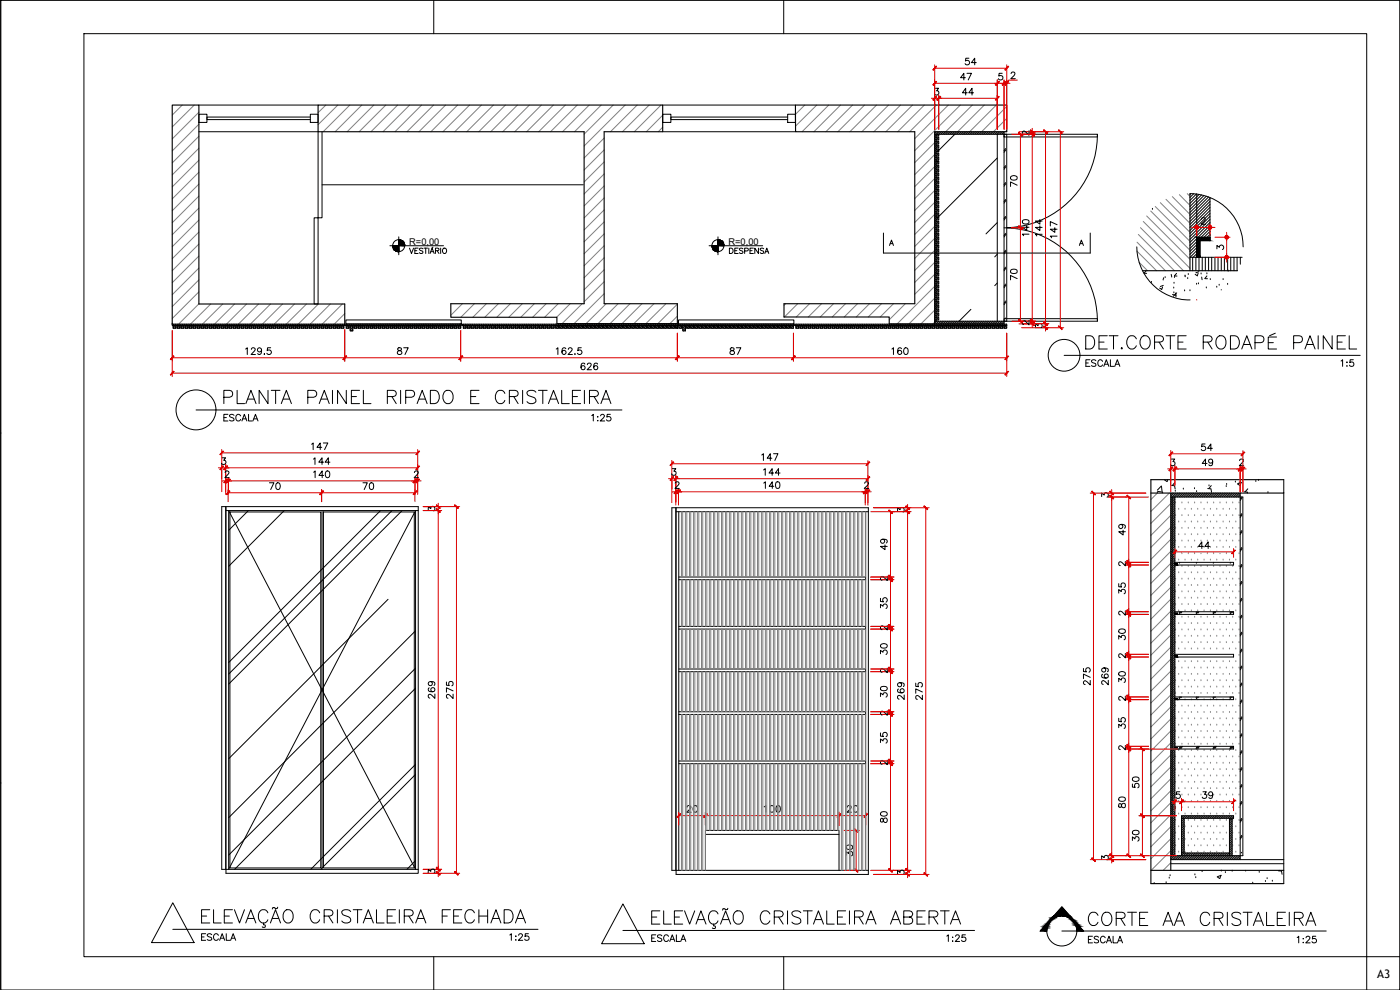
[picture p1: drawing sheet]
<svg xmlns="http://www.w3.org/2000/svg" width="420mm" height="297mm" viewBox="0 0 420 297" stroke-linecap="round" stroke-linejoin="round" font-family="sans-serif">
<defs><g id="words">
<text font-size="8.4" x="324.9" y="105.8">DET.CORTE RODAPÉ PAINEL</text>
<g font-size="7.9">
<text x="66.3" y="122.4">PLANTA PAINEL RIPADO E CRISTALEIRA</text>
<text x="325.6" y="279">CORTE AA CRISTALEIRA</text>
</g>
<g font-size="5.3">
<text x="288.9" y="20.8">54</text>
<text x="306.6" y="57.1" transform="rotate(-90 306.6 57.1)">70</text>
<text x="314" y="72" transform="rotate(-90 314 72)">144</text>
<text x="318.6" y="72.7" transform="rotate(-90 318.6 72.7)">147</text>
<text x="306.6" y="85.4" transform="rotate(-90 306.6 85.4)">70</text>
<text x="72.7" y="107.6">129.5</text>
<text x="118.5" y="107.6">87</text>
<text x="166.2" y="107.6">162.5</text>
<text x="218" y="107.6">87</text>
<text x="266.7" y="107.6">160</text>
<text x="173.6" y="112.2">626</text>
<text x="324.9" y="111.1">ESCALA 1:5</text>
<text x="66.3" y="127.7">ESCALA 1:25</text>
<text x="92.8" y="136.2">147</text>
<text x="359.5" y="136.5">54</text>
<text x="227.5" y="139.3">147</text>
<text x="228.2" y="143.9">144</text>
<text x="359.8" y="141.1">49</text>
<text x="80.1" y="148.2">70</text>
<text x="93.1" y="144.6">140</text>
<text x="107.9" y="148.2">70</text>
<text x="228.2" y="147.8">140</text>
<text x="339" y="161.6" transform="rotate(-90 339 161.6)">49</text>
<text x="358.8" y="165.8">44</text>
<text x="339" y="179.6" transform="rotate(-90 339 179.6)">35</text>
<text x="339" y="193.3" transform="rotate(-90 339 193.3)">30</text>
<text x="328.4" y="206.7" transform="rotate(-90 328.4 206.7)">275</text>
<text x="339" y="206" transform="rotate(-90 339 206)">30</text>
<text x="137.2" y="211" transform="rotate(-90 137.2 211)">275</text>
<text x="272.7" y="211" transform="rotate(-90 272.7 211)">269</text>
<text x="339" y="219.8" transform="rotate(-90 339 219.8)">35</text>
<text x="339" y="243.4" transform="rotate(-90 339 243.4)">80</text>
<text x="359.8" y="240.9">39</text>
<text x="257.2" y="257.9" transform="rotate(-90 257.2 257.9)">30</text>
</g>
<text font-size="5.3" fill="#d00" x="310.1" y="72" transform="rotate(-90 310.1 72)">140</text>
<g font-size="4.9">
<text x="287.5" y="25">47</text>
<text x="287.9" y="29.6">44</text>
<text x="93.1" y="140.4">144</text>
<text x="267.4" y="166.2" transform="rotate(-90 267.4 166.2)">49</text>
<text x="267.4" y="183.8" transform="rotate(-90 267.4 183.8)">35</text>
<text x="267.4" y="197.6" transform="rotate(-90 267.4 197.6)">30</text>
<text x="333.7" y="206.7" transform="rotate(-90 333.7 206.7)">269</text>
<text x="131.6" y="210.6" transform="rotate(-90 131.6 210.6)">269</text>
<text x="267.4" y="210.3" transform="rotate(-90 267.4 210.3)">30</text>
<text x="278" y="211.3" transform="rotate(-90 278 211.3)">275</text>
<text x="267.4" y="224" transform="rotate(-90 267.4 224)">35</text>
<text x="342.9" y="237.8" transform="rotate(-90 342.9 237.8)">50</text>
<text x="228.6" y="244.8">100</text>
<text x="253.3" y="244.8">20</text>
<text x="267.4" y="248" transform="rotate(-90 267.4 248)">80</text>
<text x="342.9" y="253.6" transform="rotate(-90 342.9 253.6)">30</text>
<text x="59.6" y="283.3">ESCALA 1:25</text>
<text x="194.7" y="283.6">ESCALA 1:25</text>
<text x="325.6" y="284">ESCALA 1:25</text>
</g>
<text font-size="4.9" fill="#d00" x="205.3" y="244.8">20</text>
<g font-size="4.4" fill="#d00">
<text x="305.9" y="42">2</text>
<text x="305.9" y="98.8">2</text>
<text x="127.7" y="154.5">3</text>
<text x="268.5" y="154.9">3</text>
<text x="334.8" y="171.1">2</text>
<text x="334.8" y="185.9">2</text>
<text x="263.5" y="203.2">2</text>
<text x="334.8" y="198.6">2</text>
<text x="263.5" y="215.9">2</text>
<text x="263.5" y="230.7">2</text>
</g>
<g font-size="4.4">
<text x="218" y="77.3">DESPENSA</text>
<text x="266" y="74.8">A</text>
<text x="364.4" y="76.2">3</text>
<text x="329.8" y="259.3">3</text>
</g>
<g font-size="4" fill="#d00">
<text x="309.7" y="99.5">3</text>
<text x="329.8" y="150.3">3</text>
<text x="263.5" y="175.3">2</text>
<text x="263.5" y="190.1">2</text>
<text x="334.8" y="211.3">2</text>
<text x="334.8" y="226.1">2</text>
</g>
<g font-size="4">
<text x="127.7" y="263.2">3</text>
<text x="268.5" y="263.5">3</text>
</g>
<text font-size="3.5" x="413.3" y="293.5">A3</text>
<g font-size="2.8">
<text x="122.8" y="73.4">R=0,00</text>
<text x="218.6" y="73.4">R=0,00</text>
</g>
</g></defs>
<!-- layer: I-HATCH-01 -->
<g fill="none" stroke="#808080" stroke-width=".3">
<path d="M54.7 31.5l-3 3M58.3 31.5l-6.6 6.6M59.7 37.3l-8 8M59.7 33.7l-8 8M97.8 31.5l-2.3 2.3M101.4 31.5l-5.9 5.9M105 31.5l-8 8M108.6 31.5l-8 8M112.2 31.5l-8 8M115.8 31.5l-8 8M119.3 31.5l-8 8M122.9 31.5l-8 8"/>
<path d="M126.5 31.5l-8 8M130.1 31.5l-8 8M133.7 31.5l-8 8M137.3 31.5l-8 8M140.9 31.5l-8 8M144.5 31.5l-8 8M148.1 31.5l-8 8M151.7 31.5l-8 8M155.3 31.5l-8 8M158.9 31.5l-8 8M162.5 31.5l-8 8M166.1 31.5l-8 8"/>
<path d="M169.7 31.5l-8 8M173.2 31.5l-8 8M176.8 31.5l-8 8M180.4 31.5l-8 8M184 31.5l-8.7 8.7M187.6 31.5l-12.3 12.3M191.2 31.5l-8 8M194.8 31.5l-8 8M198.4 31.5l-8 8M198.9 38.2l-1.3 1.3M198.9 34.6l-4.9 4.9M241.5 31.5l-2.7 2.8"/>
<path d="M245.1 31.5l-6.3 6.3M248.7 31.5l-8 8M252.3 31.5l-8 8M255.9 31.5l-8 8M259.5 31.5l-8 8M263.1 31.5l-8 8M266.7 31.5l-8 8M270.3 31.5l-8 8M273.9 31.5l-8 8M277.4 31.5l-8 8M281 31.5l-8 8M284.6 31.5l-10.1 10.1"/>
<path d="M288.2 31.5l-13.7 13.7M291.8 31.5l-8 8M295.4 31.5l-8 8M299 31.5l-8 8M302.1 39.1l-.3 .4M302.1 35.5l-3.9 4M302.1 31.9l-7.5 7.6M59.7 58.8l-8 8M59.7 55.2l-8 8M59.7 51.7l-8 8M59.7 48.1l-8 8M59.7 44.5l-8 8"/>
<path d="M59.7 40.9l-8 8M181.3 59.4l-6 6M181.3 55.8l-6 6M181.3 52.2l-6 6M181.3 48.6l-6 6M181.3 45l-6 6M181.3 41.4l-6 6M280.5 57.2l-6 5.9M280.5 53.6l-6 6M280.5 50l-6 6M280.5 46.4l-6 6M280.5 42.8l-6 6"/>
<path d="M349.9 59.8l7.2 7.2M351.8 59l5.3 5.3M353.9 58.4l3.2 3.2M356.3 58.1l.8 .8M59.7 76.8l-8 8M59.7 73.2l-8 8M59.7 69.6l-8 8M59.7 66l-8 8M59.7 62.4l-8 8M181.3 77.3l-6 6M181.3 73.7l-6 6M181.3 70.2l-6 5.9"/>
<path d="M181.3 66.6l-6 5.9M181.3 63l-6 6M280.5 78.7l-6 6M280.5 75.1l-6 6M280.5 71.5l-6 6M280.5 67.9l-6 6M280.5 64.3l-6 6M280.5 60.7l-6 6M341.2 75.3l5.9 5.9M341.2 72.7l8.6 8.5M341.6 70.3l10.9 10.9M341.8 78.7l2.6 2.5"/>
<path d="M342.3 68.3l12.9 12.9M343.1 66.4l14 14.1M344.1 64.8l13 13M345.4 63.3l11.7 11.8M346.7 62l10.4 10.4M348.2 60.8l8.9 8.9M59.7 91.2l-6.1 6.1M59.7 87.6l-8 8M59.7 84l-8 8M59.7 80.4l-8 8M63.2 91.2l-6 6.1M66.8 91.2l-6.1 6.1"/>
<path d="M70.4 91.2l-6.1 6.1M74 91.2l-6.1 6.1M77.6 91.2l-6.1 6.1M81.2 91.2l-6.1 6.1M84.8 91.2l-6.1 6.1M88.4 91.2l-6.1 6.1M92 91.2l-6.1 6.1M95.5 91.2l-6 6.1M99.1 91.2l-6 6.1M102.7 91.2l-6 6.1M103.5 94.1l-3.2 3.2M138.8 91.1l-3.5 3.5"/>
<path d="M142.4 91.1l-4.1 4.1M146 91.1l-4.1 4.1M149.6 91.1l-4.1 4.1M153.2 91.1l-4.1 4.1M156.8 91.1l-4.1 4.1M160.4 91.1l-4.1 4.1M163.9 91.1l-4 4.1M167.5 91.1l-4.1 4.1M171.1 91.1l-4.1 4.1M174.7 91.1l-6 6M181.3 88.1l-9 9M181.3 84.5l-6 6"/>
<path d="M181.3 80.9l-6 6M181.9 91.1l-6 6M185.5 91.1l-6 6M189.1 91.1l-6 6M192.7 91.1l-6 6M196.3 91.1l-6.1 6M199.9 91.1l-6.1 6M203.3 94.9l-2.3 2.2M203.3 91.3l-5.9 5.8M235.8 91.1l-.5 .5M239.4 91.1l-4 4M243 91.1l-4 4"/>
<path d="M246.5 91.1l-3.9 4M250.1 91.1l-3.9 4M253.7 91.1l-3.9 4M257.3 91.1l-3.9 4M260.9 91.1l-3.9 4M264.5 91.1l-3.9 4M268.1 91.1l-3.9 4M271.7 91.1l-4.8 4.9M280.5 96.7l-.5 .5M280.5 93.1l-4.1 4.1M280.5 89.5l-7.7 7.7M280.5 85.9l-11.3 11.3"/>
<path d="M280.5 82.3l-6 6M204.5 153.5v19.6M204.9 153.5v19.6M205.7 153.5v19.6M206.1 153.5v19.6M206.9 153.5v19.6M207.3 153.5v19.6M208.1 153.5v19.6M208.5 153.5v19.6M209.3 153.5v19.6M209.7 153.5v19.6M210.5 153.5v19.6"/>
<path d="M210.9 153.5v19.6M211.7 153.5v19.6M212.1 153.5v19.6M212.9 153.5v19.6M213.3 153.5v19.6M214.1 153.5v19.6M214.5 153.5v19.6M215.3 153.5v19.6M215.7 153.5v19.6M216.5 153.5v19.6M216.9 153.5v19.6M217.7 153.5v19.6"/>
<path d="M218.1 153.5v19.6M218.9 153.5v19.6M219.3 153.5v19.6M220.1 153.5v19.6M220.5 153.5v19.6M221.3 153.5v19.6M221.7 153.5v19.6M222.5 153.5v19.6M222.9 153.5v19.6M223.7 153.5v19.6M224.1 153.5v19.6M224.9 153.5v19.6"/>
<path d="M225.3 153.5v19.6M226.1 153.5v19.6M226.5 153.5v19.6M227.3 153.5v19.6M227.7 153.5v19.6M228.5 153.5v19.6M228.9 153.5v19.6M229.7 153.5v19.6M230.1 153.5v19.6M230.9 153.5v19.6M231.3 153.5v19.6M232.1 153.5v19.6"/>
<path d="M232.5 153.5v19.6M233.3 153.5v19.6M233.7 153.5v19.6M234.5 153.5v19.6M234.9 153.5v19.6M235.7 153.5v19.6M236.1 153.5v19.6M236.9 153.5v19.6M237.3 153.5v19.6M238.1 153.5v19.6M238.5 153.5v19.6M239.3 153.5v19.6"/>
<path d="M239.7 153.5v19.6M240.5 153.5v19.6M240.9 153.5v19.6M241.7 153.5v19.6M242.1 153.5v19.6M242.9 153.5v19.6M243.3 153.5v19.6M244.1 153.5v19.6M244.5 153.5v19.6M245.3 153.5v19.6M245.7 153.5v19.6M246.5 153.5v19.6"/>
<path d="M246.9 153.5v19.6M247.7 153.5v19.6M248.1 153.5v19.6M248.9 153.5v19.6M249.3 153.5v19.6M250.1 153.5v19.6M250.5 153.5v19.6M251.3 153.5v19.6M251.7 153.5v19.6M252.5 153.5v19.6M252.9 153.5v19.6M253.7 153.5v19.6"/>
<path d="M254.1 153.5v19.6M254.9 153.5v19.6M255.3 153.5v19.6M256.1 153.5v19.6M256.5 153.5v19.6M257.3 153.5v19.6M257.7 153.5v19.6M258.5 153.5v19.6M258.9 153.5v19.6M259.7 153.5v19.6M347.3 147.9l-1.9 2M350.9 147.9l-5.5 5.5"/>
<path d="M351.4 158.2l-6 6M351.4 154.6l-6 6M351.4 151.1l-6 5.9M352.8 150.9h.1M352.8 154.7h.1M352.8 158.5h.1M353.7 152.8h.1M353.7 156.6h.1M354.7 150.9h.1M354.7 154.7h.1M354.7 158.5h.1M355.6 152.8h.1"/>
<path d="M355.6 156.6h.1M356.6 150.9h.1M356.6 154.7h.1M356.6 158.5h.1M357.5 152.8h.1M357.5 156.6h.1M358.5 150.9h.1M358.5 154.7h.1M358.5 158.5h.1M359.5 152.8h.1M359.5 156.6h.1M360.4 150.9h.1"/>
<path d="M360.4 154.7h.1M360.4 158.5h.1M361.4 152.8h.1M361.4 156.6h.1M362.3 150.9h.1M362.3 154.7h.1M362.3 158.5h.1M363.3 152.8h.1M363.3 156.6h.1M364.2 150.9h.1M364.2 154.7h.1M364.2 158.5h.1"/>
<path d="M365.2 152.8h.1M365.2 156.6h.1M366.1 150.9h.1M366.1 154.7h.1M366.1 158.5h.1M367.1 152.8h.1M367.1 156.6h.1M368 150.9h.1M368 154.7h.1M368 158.5h.1M369 152.8h.1M369 156.6h.1"/>
<path d="M370 150.9h.1M370 154.7h.1M370 158.5h.1M370.9 152.8h.1M370.9 156.6h.1M371.9 150.9h.1M371.9 154.7h.1M371.9 158.5h.1M204.5 173.9v14M204.9 173.9v14M205.7 173.9v14M206.1 173.9v14"/>
<path d="M206.9 173.9v14M207.3 173.9v14M208.1 173.9v14M208.5 173.9v14M209.3 173.9v14M209.7 173.9v14M210.5 173.9v14M210.9 173.9v14M211.7 173.9v14M212.1 173.9v14M212.9 173.9v14M213.3 173.9v14"/>
<path d="M214.1 173.9v14M214.5 173.9v14M215.3 173.9v14M215.7 173.9v14M216.5 173.9v14M216.9 173.9v14M217.7 173.9v14M218.1 173.9v14M218.9 173.9v14M219.3 173.9v14M220.1 173.9v14M220.5 173.9v14"/>
<path d="M221.3 173.9v14M221.7 173.9v14M222.5 173.9v14M222.9 173.9v14M223.7 173.9v14M224.1 173.9v14M224.9 173.9v14M225.3 173.9v14M226.1 173.9v14M226.5 173.9v14M227.3 173.9v14M227.7 173.9v14"/>
<path d="M228.5 173.9v14M228.9 173.9v14M229.7 173.9v14M230.1 173.9v14M230.9 173.9v14M231.3 173.9v14M232.1 173.9v14M232.5 173.9v14M233.3 173.9v14M233.7 173.9v14M234.5 173.9v14M234.9 173.9v14"/>
<path d="M235.7 173.9v14M236.1 173.9v14M236.9 173.9v14M237.3 173.9v14M238.1 173.9v14M238.5 173.9v14M239.3 173.9v14M239.7 173.9v14M240.5 173.9v14M240.9 173.9v14M241.7 173.9v14M242.1 173.9v14"/>
<path d="M242.9 173.9v14M243.3 173.9v14M244.1 173.9v14M244.5 173.9v14M245.3 173.9v14M245.7 173.9v14M246.5 173.9v14M246.9 173.9v14M247.7 173.9v14M248.1 173.9v14M248.9 173.9v14M249.3 173.9v14"/>
<path d="M250.1 173.9v14M250.5 173.9v14M251.3 173.9v14M251.7 173.9v14M252.5 173.9v14M252.9 173.9v14M253.7 173.9v14M254.1 173.9v14M254.9 173.9v14M255.3 173.9v14M256.1 173.9v14M256.5 173.9v14"/>
<path d="M257.3 173.9v14M257.7 173.9v14M258.5 173.9v14M258.9 173.9v14M259.7 173.9v14M351.4 179.8l-6 6M351.4 176.2l-6 6M351.4 172.6l-6 6M351.4 169l-6 6M351.4 165.4l-6 6M351.4 161.8l-6 6M352.8 162.3h.1"/>
<path d="M352.8 166.1h.1M352.8 170h.1M352.8 173.8h.1M352.8 177.6h.1M353.7 160.4h.1M353.7 164.2h.1M353.7 168h.1M353.7 171.9h.1M353.7 175.7h.1M353.7 179.5h.1M354.7 162.3h.1M354.7 166.1h.1"/>
<path d="M354.7 170h.1M354.7 173.8h.1M354.7 177.6h.1M355.6 160.4h.1M355.6 164.2h.1M355.6 168h.1M355.6 171.9h.1M355.6 175.7h.1M355.6 179.5h.1M356.6 162.3h.1M356.6 166.1h.1M356.6 170h.1"/>
<path d="M356.6 173.8h.1M356.6 177.6h.1M357.5 168h.1M357.5 171.9h.1M357.5 175.7h.1M357.5 179.5h.1M358.5 170h.1M358.5 173.8h.1M358.5 177.6h.1M359.5 168h.1M359.5 171.9h.1M359.5 175.7h.1"/>
<path d="M359.5 179.5h.1M360.4 170h.1M360.4 173.8h.1M360.4 177.6h.1M361.4 168h.1M361.4 171.9h.1M361.4 175.7h.1M361.4 179.5h.1M362.3 170h.1M362.3 173.8h.1M362.3 177.6h.1M363.3 168h.1"/>
<path d="M363.3 171.9h.1M363.3 175.7h.1M363.3 179.5h.1M364.2 170h.1M364.2 173.8h.1M364.2 177.6h.1M365.2 168h.1M365.2 171.9h.1M365.2 175.7h.1M365.2 179.5h.1M366.1 170h.1M366.1 173.8h.1"/>
<path d="M366.1 177.6h.1M367.1 160.4h.1M367.1 164.2h.1M367.1 168h.1M367.1 171.9h.1M367.1 175.7h.1M367.1 179.5h.1M368 162.3h.1M368 166.1h.1M368 170h.1M368 173.8h.1M368 177.6h.1"/>
<path d="M369 160.4h.1M369 164.2h.1M369 168h.1M369 171.9h.1M369 175.7h.1M369 179.5h.1M370 162.3h.1M370 166.1h.1M370 170h.1M370 173.8h.1M370 177.6h.1M370.9 160.4h.1"/>
<path d="M370.9 164.2h.1M370.9 168h.1M370.9 171.9h.1M370.9 175.7h.1M370.9 179.5h.1M371.9 162.3h.1M371.9 166.1h.1M371.9 170h.1M371.9 173.8h.1M371.9 177.6h.1M204.5 188.8v11.9M204.9 188.8v11.9"/>
<path d="M205.7 188.8v11.9M206.1 188.8v11.9M206.9 188.8v11.9M207.3 188.8v11.9M208.1 188.8v11.9M208.5 188.8v11.9M209.3 188.8v11.9M209.7 188.8v11.9M210.5 188.8v11.9M210.9 188.8v11.9M211.7 188.8v11.9M212.1 188.8v11.9"/>
<path d="M212.9 188.8v11.9M213.3 188.8v11.9M214.1 188.8v11.9M214.5 188.8v11.9M215.3 188.8v11.9M215.7 188.8v11.9M216.5 188.8v11.9M216.9 188.8v11.9M217.7 188.8v11.9M218.1 188.8v11.9M218.9 188.8v11.9M219.3 188.8v11.9"/>
<path d="M220.1 188.8v11.9M220.5 188.8v11.9M221.3 188.8v11.9M221.7 188.8v11.9M222.5 188.8v11.9M222.9 188.8v11.9M223.7 188.8v11.9M224.1 188.8v11.9M224.9 188.8v11.9M225.3 188.8v11.9M226.1 188.8v11.9M226.5 188.8v11.9"/>
<path d="M227.3 188.8v11.9M227.7 188.8v11.9M228.5 188.8v11.9M228.9 188.8v11.9M229.7 188.8v11.9M230.1 188.8v11.9M230.9 188.8v11.9M231.3 188.8v11.9M232.1 188.8v11.9M232.5 188.8v11.9M233.3 188.8v11.9M233.7 188.8v11.9"/>
<path d="M234.5 188.8v11.9M234.9 188.8v11.9M235.7 188.8v11.9M236.1 188.8v11.9M236.9 188.8v11.9M237.3 188.8v11.9M238.1 188.8v11.9M238.5 188.8v11.9M239.3 188.8v11.9M239.7 188.8v11.9M240.5 188.8v11.9M240.9 188.8v11.9"/>
<path d="M241.7 188.8v11.9M242.1 188.8v11.9M242.9 188.8v11.9M243.3 188.8v11.9M244.1 188.8v11.9M244.5 188.8v11.9M245.3 188.8v11.9M245.7 188.8v11.9M246.5 188.8v11.9M246.9 188.8v11.9M247.7 188.8v11.9M248.1 188.8v11.9"/>
<path d="M248.9 188.8v11.9M249.3 188.8v11.9M250.1 188.8v11.9M250.5 188.8v11.9M251.3 188.8v11.9M251.7 188.8v11.9M252.5 188.8v11.9M252.9 188.8v11.9M253.7 188.8v11.9M254.1 188.8v11.9M254.9 188.8v11.9M255.3 188.8v11.9"/>
<path d="M256.1 188.8v11.9M256.5 188.8v11.9M257.3 188.8v11.9M257.7 188.8v11.9M258.5 188.8v11.9M258.9 188.8v11.9M259.7 188.8v11.9M351.4 197.8l-6 6M351.4 194.2l-6 6M351.4 190.6l-6 6M351.4 187l-6 6M351.4 183.4l-6 6"/>
<path d="M352.8 181.4h.1M352.8 185.2h.1M352.8 189h.1M352.8 192.8h.1M353.7 183.3h.1M353.7 187.1h.1M353.7 190.9h.1M353.7 194.7h.1M353.7 198.5h.1M354.7 181.4h.1M354.7 185.2h.1M354.7 189h.1"/>
<path d="M354.7 192.8h.1M355.6 183.3h.1M355.6 187.1h.1M355.6 190.9h.1M355.6 194.7h.1M355.6 198.5h.1M356.6 181.4h.1M356.6 185.2h.1M356.6 189h.1M356.6 192.8h.1M357.5 183.3h.1M357.5 187.1h.1"/>
<path d="M357.5 190.9h.1M357.5 194.7h.1M357.5 198.5h.1M358.5 181.4h.1M358.5 185.2h.1M358.5 189h.1M358.5 192.8h.1M359.5 183.3h.1M359.5 187.1h.1M359.5 190.9h.1M359.5 194.7h.1M359.5 198.5h.1"/>
<path d="M360.4 181.4h.1M360.4 185.2h.1M360.4 189h.1M360.4 192.8h.1M361.4 183.3h.1M361.4 187.1h.1M361.4 190.9h.1M361.4 194.7h.1M361.4 198.5h.1M362.3 181.4h.1M362.3 185.2h.1M362.3 189h.1"/>
<path d="M362.3 192.8h.1M363.3 183.3h.1M363.3 187.1h.1M363.3 190.9h.1M363.3 194.7h.1M363.3 198.5h.1M364.2 181.4h.1M364.2 185.2h.1M364.2 189h.1M364.2 192.8h.1M365.2 183.3h.1M365.2 187.1h.1"/>
<path d="M365.2 190.9h.1M365.2 194.7h.1M365.2 198.5h.1M366.1 181.4h.1M366.1 185.2h.1M366.1 189h.1M366.1 192.8h.1M367.1 183.3h.1M367.1 187.1h.1M367.1 190.9h.1M367.1 194.7h.1M367.1 198.5h.1"/>
<path d="M368 181.4h.1M368 185.2h.1M368 189h.1M368 192.8h.1M369 183.3h.1M369 187.1h.1M369 190.9h.1M369 194.7h.1M369 198.5h.1M370 181.4h.1M370 185.2h.1M370 189h.1"/>
<path d="M370 192.8h.1M370.9 183.3h.1M370.9 187.1h.1M370.9 190.9h.1M370.9 194.7h.1M370.9 198.5h.1M371.9 181.4h.1M371.9 185.2h.1M371.9 189h.1M371.9 192.8h.1M371.9 196.6h.1M204.5 201.5v12.1"/>
<path d="M204.5 214.4v13.9M204.9 201.5v12.1M204.9 214.4v13.9M205.7 201.5v12.1M205.7 214.4v13.9M206.1 201.5v12.1M206.1 214.4v13.9M206.9 201.5v12.1M206.9 214.4v13.9M207.3 201.5v12.1M207.3 214.4v13.9M208.1 201.5v12.1"/>
<path d="M208.1 214.4v13.9M208.5 201.5v12.1M208.5 214.4v13.9M209.3 201.5v12.1M209.3 214.4v13.9M209.7 201.5v12.1M209.7 214.4v13.9M210.5 201.5v12.1M210.5 214.4v13.9M210.9 201.5v12.1M210.9 214.4v13.9M211.7 201.5v12.1"/>
<path d="M211.7 214.4v13.9M212.1 201.5v12.1M212.1 214.4v13.9M212.9 201.5v12.1M212.9 214.4v13.9M213.3 201.5v12.1M213.3 214.4v13.9M214.1 201.5v12.1M214.1 214.4v13.9M214.5 201.5v12.1M214.5 214.4v13.9M215.3 201.5v12.1"/>
<path d="M215.3 214.4v13.9M215.7 201.5v12.1M215.7 214.4v13.9M216.5 201.5v12.1M216.5 214.4v13.9M216.9 201.5v12.1M216.9 214.4v13.9M217.7 201.5v12.1M217.7 214.4v13.9M218.1 201.5v12.1M218.1 214.4v13.9M218.9 201.5v12.1"/>
<path d="M218.9 214.4v13.9M219.3 201.5v12.1M219.3 214.4v13.9M220.1 201.5v12.1M220.1 214.4v13.9M220.5 201.5v12.1M220.5 214.4v13.9M221.3 201.5v12.1M221.3 214.4v13.9M221.7 201.5v12.1M221.7 214.4v13.9M222.5 201.5v12.1"/>
<path d="M222.5 214.4v13.9M222.9 201.5v12.1M222.9 214.4v13.9M223.7 201.5v12.1M223.7 214.4v13.9M224.1 201.5v12.1M224.1 214.4v13.9M224.9 201.5v12.1M224.9 214.4v13.9M225.3 201.5v12.1M225.3 214.4v13.9M226.1 201.5v12.1"/>
<path d="M226.1 214.4v13.9M226.5 201.5v12.1M226.5 214.4v13.9M227.3 201.5v12.1M227.3 214.4v13.9M227.7 201.5v12.1M227.7 214.4v13.9M228.5 201.5v12.1M228.5 214.4v13.9M228.9 201.5v12.1M228.9 214.4v13.9M229.7 201.5v12.1"/>
<path d="M229.7 214.4v13.9M230.1 201.5v12.1M230.1 214.4v13.9M230.9 201.5v12.1M230.9 214.4v13.9M231.3 201.5v12.1M231.3 214.4v13.9M232.1 201.5v12.1M232.1 214.4v13.9M232.5 201.5v12.1M232.5 214.4v13.9M233.3 201.5v12.1"/>
<path d="M233.3 214.4v13.9M233.7 201.5v12.1M233.7 214.4v13.9M234.5 201.5v12.1M234.5 214.4v13.9M234.9 201.5v12.1M234.9 214.4v13.9M235.7 201.5v12.1M235.7 214.4v13.9M236.1 201.5v12.1M236.1 214.4v13.9M236.9 201.5v12.1"/>
<path d="M236.9 214.4v13.9M237.3 201.5v12.1M237.3 214.4v13.9M238.1 201.5v12.1M238.1 214.4v13.9M238.5 201.5v12.1M238.5 214.4v13.9M239.3 201.5v12.1M239.3 214.4v13.9M239.7 201.5v12.1M239.7 214.4v13.9M240.5 201.5v12.1"/>
<path d="M240.5 214.4v13.9M240.9 201.5v12.1M240.9 214.4v13.9M241.7 201.5v12.1M241.7 214.4v13.9M242.1 201.5v12.1M242.1 214.4v13.9M242.9 201.5v12.1M242.9 214.4v13.9M243.3 201.5v12.1M243.3 214.4v13.9M244.1 201.5v12.1"/>
<path d="M244.1 214.4v13.9M244.5 201.5v12.1M244.5 214.4v13.9M245.3 201.5v12.1M245.3 214.4v13.9M245.7 201.5v12.1M245.7 214.4v13.9M246.5 201.5v12.1M246.5 214.4v13.9M246.9 201.5v12.1M246.9 214.4v13.9M247.7 201.5v12.1"/>
<path d="M247.7 214.4v13.9M248.1 201.5v12.1M248.1 214.4v13.9M248.9 201.5v12.1M248.9 214.4v13.9M249.3 201.5v12.1M249.3 214.4v13.9M250.1 201.5v12.1M250.1 214.4v13.9M250.5 201.5v12.1M250.5 214.4v13.9M251.3 201.5v12.1"/>
<path d="M251.3 214.4v13.9M251.7 201.5v12.1M251.7 214.4v13.9M252.5 201.5v12.1M252.5 214.4v13.9M252.9 201.5v12.1M252.9 214.4v13.9M253.7 201.5v12.1M253.7 214.4v13.9M254.1 201.5v12.1M254.1 214.4v13.9M254.9 201.5v12.1"/>
<path d="M254.9 214.4v13.9M255.3 201.5v12.1M255.3 214.4v13.9M256.1 201.5v12.1M256.1 214.4v13.9M256.5 201.5v12.1M256.5 214.4v13.9M257.3 201.5v12.1M257.3 214.4v13.9M257.7 201.5v12.1M257.7 214.4v13.9M258.5 201.5v12.1"/>
<path d="M258.5 214.4v13.9M258.9 201.5v12.1M258.9 214.4v13.9M259.7 201.5v12.1M259.7 214.4v13.9M351.4 219.3l-6 6M351.4 215.7l-6 6M351.4 212.1l-6 6M351.4 208.5l-6 6M351.4 205l-6 5.9M351.4 201.4l-6 5.9M352.8 200.4h.1"/>
<path d="M352.8 204.2h.1M352.8 208.1h.1M352.8 211.9h.1M352.8 215.7h.1M352.8 219.5h.1M353.7 202.3h.1M353.7 206.1h.1M353.7 210h.1M353.7 213.8h.1M353.7 217.6h.1M354.7 200.4h.1M354.7 204.2h.1"/>
<path d="M354.7 208.1h.1M354.7 211.9h.1M354.7 215.7h.1M354.7 219.5h.1M355.6 202.3h.1M355.6 206.1h.1M355.6 210h.1M355.6 213.8h.1M355.6 217.6h.1M356.6 200.4h.1M356.6 204.2h.1M356.6 208.1h.1"/>
<path d="M356.6 211.9h.1M356.6 215.7h.1M356.6 219.5h.1M357.5 202.3h.1M357.5 206.1h.1M357.5 210h.1M357.5 213.8h.1M357.5 217.6h.1M358.5 200.4h.1M358.5 204.2h.1M358.5 208.1h.1M358.5 211.9h.1"/>
<path d="M358.5 215.7h.1M358.5 219.5h.1M359.5 202.3h.1M359.5 206.1h.1M359.5 210h.1M359.5 213.8h.1M359.5 217.6h.1M360.4 200.4h.1M360.4 204.2h.1M360.4 208.1h.1M360.4 211.9h.1M360.4 215.7h.1"/>
<path d="M360.4 219.5h.1M361.4 202.3h.1M361.4 206.1h.1M361.4 210h.1M361.4 213.8h.1M361.4 217.6h.1M362.3 200.4h.1M362.3 204.2h.1M362.3 208.1h.1M362.3 211.9h.1M362.3 215.7h.1M362.3 219.5h.1"/>
<path d="M363.3 202.3h.1M363.3 206.1h.1M363.3 210h.1M363.3 213.8h.1M363.3 217.6h.1M364.2 200.4h.1M364.2 204.2h.1M364.2 208.1h.1M364.2 211.9h.1M364.2 215.7h.1M364.2 219.5h.1M365.2 202.3h.1"/>
<path d="M365.2 206.1h.1M365.2 210h.1M365.2 213.8h.1M365.2 217.6h.1M366.1 200.4h.1M366.1 204.2h.1M366.1 208.1h.1M366.1 211.9h.1M366.1 215.7h.1M366.1 219.5h.1M367.1 202.3h.1M367.1 206.1h.1"/>
<path d="M367.1 210h.1M367.1 213.8h.1M367.1 217.6h.1M368 200.4h.1M368 204.2h.1M368 208.1h.1M368 211.9h.1M368 215.7h.1M368 219.5h.1M369 202.3h.1M369 206.1h.1M369 210h.1"/>
<path d="M369 213.8h.1M369 217.6h.1M370 200.4h.1M370 204.2h.1M370 208.1h.1M370 211.9h.1M370 215.7h.1M370 219.5h.1M370.9 202.3h.1M370.9 206.1h.1M370.9 210h.1M370.9 213.8h.1"/>
<path d="M370.9 217.6h.1M371.9 200.4h.1M371.9 204.2h.1M371.9 208.1h.1M371.9 211.9h.1M371.9 215.7h.1M371.9 219.5h.1M204.5 229.1v32M204.9 229.1v32M205.7 229.1v32M206.1 229.1v32M206.9 229.1v32"/>
<path d="M207.3 229.1v32M208.1 229.1v32M208.5 229.1v32M209.3 229.1v32M209.7 229.1v32M210.5 229.1v32M210.9 229.1v32M211.7 229.1v32M212.1 229.1v20.1M212.9 229.1v20.1M213.3 229.1v20.1M214.1 229.1v20.1"/>
<path d="M214.5 229.1v20.1M215.3 229.1v20.1M215.7 229.1v20.1M216.5 229.1v20.1M216.9 229.1v20.1M217.7 229.1v20.1M218.1 229.1v20.1M218.9 229.1v20.1M219.3 229.1v20.1M220.1 229.1v20.1M220.5 229.1v20.1M221.3 229.1v20.1"/>
<path d="M221.7 229.1v20.1M222.5 229.1v20.1M222.9 229.1v20.1M223.7 229.1v20.1M224.1 229.1v20.1M224.9 229.1v20.1M225.3 229.1v20.1M226.1 229.1v20.1M226.5 229.1v20.1M227.3 229.1v20.1M227.7 229.1v20.1M228.5 229.1v20.1"/>
<path d="M228.9 229.1v20.1M229.7 229.1v20.1M230.1 229.1v20.1M230.9 229.1v20.1M231.3 229.1v20.1M232.1 229.1v20.1M232.5 229.1v20.1M233.3 229.1v20.1M233.7 229.1v20.1M234.5 229.1v20.1M234.9 229.1v20.1M235.7 229.1v20.1"/>
<path d="M236.1 229.1v20.1M236.9 229.1v20.1M237.3 229.1v20.1M238.1 229.1v20.1M238.5 229.1v20.1M239.3 229.1v20.1M239.7 229.1v20.1M240.5 229.1v20.1M240.9 229.1v20.1M241.7 229.1v20.1M242.1 229.1v20.1M242.9 229.1v20.1"/>
<path d="M243.3 229.1v20.1M244.1 229.1v20.1M244.5 229.1v20.1M245.3 229.1v20.1M245.7 229.1v20.1M246.5 229.1v20.1M246.9 229.1v20.1M247.7 229.1v20.1M248.1 229.1v20.1M248.9 229.1v20.1M249.3 229.1v20.1M250.1 229.1v20.1"/>
<path d="M250.5 229.1v20.1M251.3 229.1v20.1M251.7 229.1v20.1M252.5 229.1v32M252.9 229.1v32M253.7 229.1v32M254.1 229.1v32M254.9 229.1v32M255.3 229.1v32M256.1 229.1v32M256.5 229.1v32M257.3 229.1v20.5"/>
<path d="M257.7 229.1v32M258.5 229.1v32M258.9 229.1v32M259.7 229.1v32M351.4 237.3l-6 6M351.4 233.7l-6 6M351.4 230.1l-6 6M351.4 226.5l-6 6M351.4 222.9l-6 6M352.8 223.3h.1M352.8 227.1h.1M352.8 230.9h.1"/>
<path d="M352.8 234.7h.1M352.8 238.5h.1M353.7 221.4h.1M353.7 225.2h.1M353.7 229h.1M353.7 232.8h.1M353.7 236.6h.1M354.7 223.3h.1M354.7 227.1h.1M354.7 230.9h.1M354.7 234.7h.1M354.7 238.5h.1"/>
<path d="M355.6 221.4h.1M355.6 225.2h.1M355.6 229h.1M355.6 232.8h.1M355.6 236.6h.1M356.6 223.3h.1M356.6 227.1h.1M356.6 230.9h.1M356.6 234.7h.1M356.6 238.5h.1M357.5 221.4h.1M357.5 225.2h.1"/>
<path d="M357.5 229h.1M357.5 232.8h.1M357.5 236.6h.1M358.5 223.3h.1M358.5 227.1h.1M358.5 230.9h.1M358.5 234.7h.1M359.5 221.4h.1M359.5 225.2h.1M359.5 229h.1M359.5 232.8h.1M360.4 223.3h.1"/>
<path d="M360.4 227.1h.1M360.4 230.9h.1M360.4 234.7h.1M361.4 221.4h.1M361.4 225.2h.1M361.4 229h.1M361.4 232.8h.1M362.3 223.3h.1M362.3 227.1h.1M362.3 230.9h.1M362.3 234.7h.1M363.3 221.4h.1"/>
<path d="M363.3 225.2h.1M363.3 229h.1M363.3 232.8h.1M364.2 223.3h.1M364.2 227.1h.1M364.2 230.9h.1M364.2 234.7h.1M365.2 221.4h.1M365.2 225.2h.1M365.2 229h.1M365.2 232.8h.1M366.1 223.3h.1"/>
<path d="M366.1 227.1h.1M366.1 230.9h.1M366.1 234.7h.1M367.1 221.4h.1M367.1 225.2h.1M367.1 229h.1M367.1 232.8h.1M367.1 236.6h.1M368 223.3h.1M368 227.1h.1M368 230.9h.1M368 234.7h.1"/>
<path d="M368 238.5h.1M369 221.4h.1M369 225.2h.1M369 229h.1M369 232.8h.1M369 236.6h.1M370 223.3h.1M370 227.1h.1M370 230.9h.1M370 234.7h.1M370 238.5h.1M370.9 221.4h.1"/>
<path d="M370.9 225.2h.1M370.9 229h.1M370.9 232.8h.1M370.9 236.6h.1M371.9 223.3h.1M371.9 227.1h.1M371.9 230.9h.1M371.9 234.7h.1M371.9 238.5h.1M351.4 258.9l-2.3 2.2M351.4 255.3l-5.9 5.8M351.4 251.7l-6 6"/>
<path d="M351.4 248.1l-6 6M351.4 244.5l-6 6M351.4 240.9l-6 6M352.8 242.3h.1M352.8 246.2h.1M352.8 250h.1M352.8 253.8h.1M353.7 240.4h.1M353.7 244.2h.1M353.7 248.1h.1M353.7 251.9h.1M353.7 255.7h.1"/>
<path d="M354.7 242.3h.1M355.6 240.4h.1M355.6 244.2h.1M355.6 248.1h.1M355.6 251.9h.1M355.6 255.7h.1M356.6 242.3h.1M356.6 246.2h.1M356.6 250h.1M356.6 253.8h.1M357.5 240.4h.1M357.5 244.2h.1"/>
<path d="M357.5 248.1h.1M357.5 251.9h.1M357.5 255.7h.1M358.5 246.2h.1M358.5 250h.1M358.5 253.8h.1M359.5 244.2h.1M359.5 248.1h.1M359.5 251.9h.1M359.5 255.7h.1M360.4 246.2h.1M360.4 250h.1"/>
<path d="M360.4 253.8h.1M361.4 244.2h.1M361.4 248.1h.1M361.4 251.9h.1M361.4 255.7h.1M362.3 246.2h.1M362.3 250h.1M362.3 253.8h.1M363.3 244.2h.1M363.3 248.1h.1M363.3 251.9h.1M363.3 255.7h.1"/>
<path d="M364.2 246.2h.1M364.2 250h.1M364.2 253.8h.1M365.2 244.2h.1M365.2 248.1h.1M365.2 251.9h.1M365.2 255.7h.1M366.1 246.2h.1M366.1 250h.1M366.1 253.8h.1M367.1 240.4h.1M367.1 244.2h.1"/>
<path d="M367.1 248.1h.1M367.1 251.9h.1M367.1 255.7h.1M368 242.3h.1M368 246.2h.1M368 250h.1M368 253.8h.1M369 240.4h.1M369 244.2h.1M369 248.1h.1M369 251.9h.1M369 255.7h.1"/>
<path d="M370 242.3h.1M370 246.2h.1M370 250h.1M370 253.8h.1M370.9 240.4h.1M370.9 244.2h.1M370.9 248.1h.1M370.9 251.9h.1M370.9 255.7h.1M371.9 242.3h.1M371.9 246.2h.1M371.9 250h.1"/>
<path d="M371.9 253.8h.1"/>
</g>
<!-- layer: I-04 -->
<path d="M51.7 31.5h8v59.7h43.8v6.1h-51.8zM198.9 39.4v-7.9h-103.4v8h79.8v51.6h-40v4.1h31.8v1.9h36.2v-6h-22v-51.6h17.6M238.7 31.5h63.4v8h-21.6v57.7h-13.6v-2.1h-31.6v-4h39.2v-51.6h-35.7zM357.1 58.1v23.1M342.9 81.2h28.5M345.4 147.9h39.9M351.4 147.9v113.2M385.3 143.9h-39.9v121.2h39.9M345.4 261.1h39.9" fill="none" stroke="#000" stroke-width=".34"/>
<!-- layer: I-01 -->
<g fill="none" stroke="#000" stroke-width=".3">
<path d="M281 39.5l-.5 .4M281.5 39.5l-1 1M282 39.5l-.8 .8M282.6 39.5l-.8 .8M283.1 39.5l-.8 .8M283.7 39.5l-.8 .8M284.2 39.5l-.8 .8M284.7 39.5l-.8 .8M285.3 39.5l-.8 .8M285.8 39.5l-.8 .8M286.3 39.5l-.8 .8M286.9 39.5l-.8 .8"/>
<path d="M287.4 39.5l-.8 .8M288 39.5l-.9 .8M288.5 39.5l-.8 .8M289.1 39.5l-.9 .8M289.6 39.5l-.8 .8M290.1 39.5l-.8 .8M290.7 39.5l-.8 .8M291.2 39.5l-.8 .8M291.7 39.5l-.7 .8M292.3 39.5l-.8 .8M292.8 39.5l-.8 .8M293.4 39.5l-.8 .8"/>
<path d="M293.9 39.5l-.8 .8M294.4 39.5l-.8 .8M295 39.5l-.8 .8M295.5 39.5l-.8 .8M296 39.5l-.8 .8M296.6 39.5l-.8 .8M297.1 39.5l-.8 .8M297.7 39.5l-.8 .8M298.2 39.5l-.8 .8M298.7 39.5l-.8 .8M299.3 39.5l-.8 .8M299.8 39.5l-.8 .8"/>
<path d="M300.4 39.5l-.8 .8M300.9 39.5l-.8 .8M301.3 39.6l-.6 .7M280.9 59.5l-.4 .4M280.9 59l-.4 .3M280.9 58.4l-.4 .4M280.9 57.9l-.4 .4M280.9 57.3l-.4 .4M280.9 56.8l-.4 .4M280.9 56.2l-.4 .5M280.9 55.7l-.4 .4M280.9 54.1l-.4 .4"/>
<path d="M280.9 53.6l-.4 .4M280.9 53l-.4 .4M280.9 52.5l-.4 .4M280.9 51.9l-.4 .5M280.9 51.4l-.4 .4M280.9 50.9l-.4 .4M280.9 49.3l-.4 .3M280.9 48.7l-.4 .4M280.9 48.2l-.4 .4M280.9 47.7l-.4 .3M280.9 47.1l-.4 .4M280.9 46.6l-.4 .4"/>
<path d="M280.9 46l-.4 .4M280.9 45.5l-.4 .4M280.9 44.9l-.4 .4M280.9 43.3l-.4 .4M280.9 42.8l-.4 .4M280.9 42.2l-.4 .5M280.9 41.7l-.4 .4M280.9 41.2l-.4 .4M280.9 40.6l-.4 .4M281.2 54.4l-.7 .7M281.2 49.6l-.7 .6M281.2 43.6l-.7 .7"/>
<path d="M281.2 58l-.3 .2M281.2 56.8l-.3 .3M281.2 59.2l-.3 .2M281.2 55.6l-.3 .2M281.2 53.2l-.3 .3M281.2 52l-.3 .2M281.2 50.8l-.3 .2M281.2 48.4l-.3 .2M281.2 47.2l-.3 .2M281.2 46l-.3 .2M281.2 44.8l-.3 .2M281.2 42.4l-.3 .2"/>
<path d="M281.2 41.2l-.3 .2M281.4 40.3l-.5 .5M281.7 54.4l-1.2 1.2M281.7 49.6l-1.2 1.1M281.7 43.6l-1.2 1.2M281.7 59.2l-.8 .8M281.7 58l-.8 .8M281.7 56.8l-.8 .8M281.7 55.6l-.8 .8M281.7 53.2l-.8 .8M281.7 52l-.8 .8M281.7 50.8l-.8 .8"/>
<path d="M281.7 48.4l-.8 .8M281.7 47.2l-.8 .8M281.7 46l-.8 .8M281.7 44.8l-.8 .8M281.7 42.4l-.8 .8M281.7 41.2l-.8 .8M281.7 57.3l-.3 .3M281.7 59.7l-.3 .3M281.7 58.5l-.3 .3M281.7 56.1l-.3 .3M281.7 54.9l-.3 .3M281.7 53.7l-.3 .3"/>
<path d="M281.7 52.5l-.3 .3M281.7 51.3l-.3 .3M281.7 50.1l-.3 .3M281.7 48.9l-.3 .3M281.7 47.7l-.3 .3M281.7 46.5l-.3 .3M281.7 45.3l-.3 .3M281.7 44.1l-.3 .3M281.7 42.9l-.3 .3M281.7 41.7l-.3 .3M281.7 40.5l-.3 .3M286.6 40.3l-5.3 5.2"/>
<path d="M299.3 47.4l-18 18M301.3 40.2l-.1 .1M301.8 59.8l-.5 .7M301.8 49.7l-.5 .6M301.8 44.6l-.5 .6M301.9 50l-.6 .8M301.9 44.9l-.6 .8M357.4 58.1l-.3 .3M358.3 58.1l-1.2 1.2M359.1 58.2l-2 1.9M359.9 58.3l-2.8 2.7M360.6 58.5l-3.5 3.5"/>
<path d="M361.3 58.7l-4.2 4.2M362 58.9l-4.9 4.8M362.7 59.1l-5.6 5.5M363.1 59.5l-6 6.1M280.9 80l-.4 .4M280.9 79.4l-.4 .4M280.9 78.9l-.4 .4M280.9 78.3l-.4 .5M280.9 77.8l-.4 .4M280.9 77.3l-.4 .4M280.9 75.7l-.4 .4M280.9 75.1l-.4 .4"/>
<path d="M280.9 74.6l-.4 .4M280.9 74l-.4 .5M280.9 73.5l-.4 .4M280.9 73l-.4 .3M280.9 72.4l-.4 .4M280.9 71.9l-.4 .4M280.9 71.4l-.4 .3M280.9 70.8l-.4 .4M280.9 69.8l-.4 .3M280.9 69.2l-.4 .4M280.9 68.7l-.4 .3M280.9 68.1l-.4 .4"/>
<path d="M280.9 67.6l-.4 .4M280.9 67l-.4 .4M280.9 66.5l-.4 .4M280.9 64.9l-.4 .4M280.9 64.3l-.4 .5M280.9 63.8l-.4 .4M280.9 63.3l-.4 .4M280.9 62.7l-.4 .4M280.9 62.2l-.4 .4M280.9 61.7l-.4 .3M280.9 60.6l-.4 .4M280.9 60l-.4 .4"/>
<path d="M281.2 76l-.7 .6M281.2 70l-.7 .7M281.2 65.2l-.7 .6M281.2 72.4l-.3 .2M281.2 78.4l-.3 .2M281.2 74.8l-.3 .2M281.2 71.2l-.3 .2M281.2 68.8l-.3 .2M281.2 67.6l-.3 .2M281.2 61.6l-.3 .2M281.2 60.4l-.3 .2M281.2 79.6l-.3 .2"/>
<path d="M281.2 77.2l-.3 .3M281.2 73.6l-.3 .3M281.2 66.4l-.3 .2M281.2 64l-.3 .2M281.2 62.8l-.3 .2M281.7 76l-1.2 1.1M281.7 65.2l-1.2 1.2M281.7 60.4l-1.2 1.1M281.7 77.2l-.8 .8M281.7 67.6l-.8 .8M281.7 79.6l-.8 .8M281.7 78.4l-.8 .8"/>
<path d="M281.7 74.8l-.8 .8M281.7 73.6l-.8 .8M281.7 72.4l-.8 .8M281.7 71.2l-.8 .8M281.7 70l-.8 .8M281.7 68.8l-.8 .8M281.7 66.4l-.8 .8M281.7 64l-.8 .8M281.7 62.8l-.8 .8M281.7 61.6l-.8 .8M281.7 77.7l-.3 .3M281.7 68.1l-.3 .3"/>
<path d="M281.7 60.9l-.3 .3M281.7 78.9l-.3 .3M281.7 76.5l-.3 .3M281.7 75.3l-.3 .3M281.7 74.1l-.3 .3M281.7 72.9l-.3 .3M281.7 71.7l-.3 .3M281.7 70.5l-.3 .3M281.7 69.3l-.3 .3M281.7 66.9l-.3 .3M281.7 65.7l-.3 .3M281.7 64.5l-.3 .3"/>
<path d="M281.7 63.3l-.3 .3M281.7 62.1l-.3 .3M299.3 66.8l-3.4 3.4M299.3 76.3l-.8 .8M301.8 75.1l-.5 .7M301.8 70l-.5 .7M301.8 64.9l-.5 .7M301.9 75.4l-.6 .8M301.9 70.3l-.6 .8M301.9 65.2l-.6 .8M301.9 60.1l-.6 .8M357.9 77.2v4"/>
<path d="M359.2 77l-.3 .2v4M359.2 76.1l-1.1 1.1M359.2 75.2l-2 2M359.2 74.3l-2.1 2M359.2 73.4l-2.1 2M359.2 72.5l-2.1 2M359.2 71.6l-2.1 2M359.8 77.2v4M360.8 77.2v4M361.7 77.2v4M362.7 77.2v4M363.1 66.7l-6 6"/>
<path d="M363.1 65.8l-6 6M363.1 64.9l-6 6M363.1 64l-6 6M363.1 63.1l-6 6.1M363.1 62.2l-6 6M363.1 61.3l-6 6M363.1 60.4l-6 6M363.1 70.3l-.9 .9M363.1 69.4l-1.7 1.8M363.1 68.5l-2.6 2.7M363.1 67.6l-3.5 3.6M363.6 77.2v4"/>
<path d="M364.6 77.2v4M365.5 77.2v4M366.5 77.2v4M367.5 77.2v4M368.4 77.2v4M369.4 77.2v4M370.3 77.2v4M371.3 77.2v4M372.2 77.2v2.1M51.7 97.3h.1M52 98.5l.7-.8v.8M52 97.7v.8"/>
<path d="M52.2 97.3l-.4 .4M52.2 97.7l-.2 .2M52.7 97.3l-.3 .4M52.7 98.2l-.2 .3M53.2 97.7v.8M53.3 97.3l-.4 .4M53.8 97.3l-.6 .6M53.9 97.7l-.7 .8M54 98.2l-.3 .3M54 97.7v.8M54.4 97.3l-.4 .4M54.4 98.5l.8-.8v.8"/>
<path d="M54.4 97.7v.8M54.6 97.7l-.2 .2M54.9 97.3l-.4 .4M55.2 98.2l-.3 .3M55.5 97.3l-.5 .4M55.8 97.7l-.2 .2M56 97.3l-.4 .4v.8M56.3 97.7l-.7 .8M56.4 98.2l-.3 .3M56.4 97.7v.8M56.5 97.3l-.4 .4M56.8 98.5l.7-.8 .1 .8"/>
<path d="M56.8 97.7v.8M57 97.7l-.2 .2M57.1 97.3l-.4 .4M57.6 98.2l-.3 .3M57.6 97.3l-.4 .4M58 98.5l.8-.8v.8M58 97.7v.8M58.2 97.3l-.5 .4M58.2 97.7l-.2 .2M58.7 97.3l-.4 .4M58.8 98.2l-.3 .3M59.2 97.7v.8"/>
<path d="M59.2 97.3l-.4 .4M59.4 97.7l-.2 .2M59.8 97.3l-.4 .4M59.9 97.7l-.7 .8M60 98.2l-.3 .3M60 97.7v.8M60.3 97.3l-.4 .4M60.4 98.5l.8-.8v.8M60.4 97.7v.8M60.6 97.7l-.2 .2M60.8 97.3l-.3 .4M61.2 98.2l-.3 .3"/>
<path d="M61.4 97.3l-.4 .4M61.6 98.5l.8-.8v.8M61.8 97.7l-.2 .2M61.9 97.3l-.4 .4 .1 .8M62.4 98.2l-.3 .3M62.4 97.3l-.3 .4M62.8 98.5l.7-.8 .1 .8M62.8 97.7v.8M63 97.3l-.4 .4M63 97.7l-.2 .2M63.5 97.3l-.4 .4M63.6 98.2l-.3 .3"/>
<path d="M64 97.7v.8M64.1 97.3l-.4 .4M64.6 97.3l-.6 .6M64.8 98.2l-.3 .3M64.8 97.7l-.8 .8M64.8 97.7v.8M65.2 97.3l-.4 .4M65.2 98.5l.8-.8v.8M65.2 97.7v.8M65.4 97.7l-.2 .2M65.7 97.3l-.4 .4M66 98.2l-.3 .3"/>
<path d="M66.2 97.3l-.4 .4M66.4 98.5l.7-.8 .1 .8M66.6 97.7l-.2 .2M66.8 97.3l-.4 .4v.8M67.2 98.2l-.3 .3M67.3 97.3l-.4 .4M67.6 98.5l.8-.8v.8M67.6 97.7v.8M67.8 97.7l-.2 .2M67.9 97.3l-.5 .4M68.4 97.3l-.4 .4M68.4 98.2l-.3 .3"/>
<path d="M68.7 98.5l.9-.8v.8M68.7 97.7v.8M68.9 97.3l-.4 .4M69.5 97.3l-.8 .6M69.6 98.2l-.3 .3M70 98.5l.7-.8 .1 .8M70 97.7v.8M70 97.3l-.4 .4M70.2 97.7l-.2 .2M70.5 97.3l-.4 .4M70.8 98.2l-.3 .3M71.1 97.3l-.4 .4"/>
<path d="M71.2 98.5l.8-.8v.8M71.2 97.7v.8M71.4 97.7l-.2 .2M71.6 97.3l-.4 .4M72 98.2l-.3 .3M72.1 97.3l-.3 .4M72.4 98.5l.8-.8v.8M72.4 97.7v.8M72.6 97.7l-.2 .2M72.7 97.3l-.4 .4M73.2 98.2l-.3 .3M73.2 97.3l-.3 .4"/>
<path d="M73.6 98.5l.7-.8 .1 .8M73.6 97.7v.8M73.8 97.3l-.4 .4M73.8 97.7l-.2 .2M74.3 97.3l-.4 .4M74.4 98.2l-.3 .3M74.8 97.7v.8M74.8 97.3l-.3 .4M75 97.7l-.2 .2M75.4 97.3l-.4 .4M75.6 98.2l-.3 .3M75.6 97.7l-.8 .8"/>
<path d="M75.6 97.7v.8M75.9 97.3l-.4 .4M76 98.5l.8-.8v.8M76 97.7v.8M76.2 97.7l-.2 .2M76.5 97.3l-.4 .4M76.8 98.2l-.3 .3M77 97.3l-.4 .4M77.2 98.5l.7-.8 .1 .8M77.2 97.7v.8M77.4 97.7l-.2 .2M77.6 97.3l-.5 .4"/>
<path d="M78 98.2l-.3 .3M78.1 97.3l-.4 .4M78.4 98.5l.8-.8v.8M78.4 97.7v.8M78.6 97.3l-.4 .4M78.6 97.7l-.2 .2M79.2 97.3l-.4 .4M79.2 98.2l-.3 .3M79.6 97.7v.8M79.7 97.3l-.4 .4M80.2 97.3l-.6 .6M80.3 97.7l-.7 .8"/>
<path d="M80.4 98.2l-.3 .3M80.4 97.7v.8M80.8 97.3l-.4 .4M80.8 98.5l.7-.8 .1 .8M80.8 97.7v.8M81 97.7l-.2 .2M81.3 97.3l-.4 .4M81.6 98.2l-.3 .3M81.9 97.3l-.5 .4M82 98.5l.8-.8v.8M82 97.7v.8M82.2 97.7l-.2 .2"/>
<path d="M82.4 97.3l-.4 .4M82.8 98.2l-.3 .3M82.9 97.3l-.3 .4M83.2 98.5l.7-.8 .1 .8M83.2 97.7v.8M83.4 97.7l-.2 .2M83.5 97.3l-.4 .4M84 98.2l-.3 .3M84 97.3l-.4 .4M84.4 98.5l.8-.8v.8M84.4 97.7v.8M84.5 97.3l-.3 .4"/>
<path d="M84.6 97.7l-.2 .2M85.1 97.3l-.4 .4M85.2 98.2l-.3 .3M85.6 98.5l.8-.8v.8M85.6 97.7v.8M85.6 97.3l-.4 .4M85.8 97.7l-.2 .2M86.1 97.3l-.3 .4M86.4 98.2l-.3 .3M86.7 97.3l-.4 .4M86.8 98.5l.7-.8 .1 .8M87 97.7l-.2 .2"/>
<path d="M87.2 97.3l-.4 .4v.8M87.6 98.2l-.3 .3M87.8 97.3l-.4 .4M88 98.5l.8-.8v.8M88.2 97.7l-.2 .2M88.3 97.3l-.4 .4 .1 .8M88.8 98.2l-.3 .3M88.9 97.3l-.4 .4M89.2 98.5l.8-.8v.8M89.2 97.7v.8M89.4 97.3l-.4 .4M89.4 97.7l-.2 .2"/>
<path d="M90 97.3l-.5 .4M90 98.2l-.3 .3M90.4 97.7v.8M90.5 97.3l-.4 .4M91 97.3l-.6 .6M91.2 98.2l-.3 .3M91.2 97.7v.8M91.6 97.3l-1.2 1.2M91.6 98.5l.8-.8v.8M91.6 97.7v.8M91.8 97.7l-.2 .2M92.1 97.3l-.4 .4"/>
<path d="M92.4 98.2l-.3 .3M92.6 97.3l-.4 .4M92.8 98.5l.8-.8v.8M93 97.7l-.2 .2M93.2 97.3l-.4 .4v.8M93.6 98.2l-.3 .3M93.7 97.3l-.4 .4M94 98.5l.7-.8 .1 .8M94 97.7v.8M94.2 97.3l-.3 .4M94.2 97.7l-.2 .2M94.8 97.3l-.4 .4"/>
<path d="M94.8 98.2l-.3 .3M95.2 98.5l.8-.8v.8M95.2 97.7v.8M95.3 97.3l-.4 .4M95.9 97.3l-.7 .6M96 98.2l-.3 .3M96.4 97.3l-.4 .4M96.4 97.7v.8M96.6 97.7l-.2 .2M96.9 97.3l-.3 .4M97.2 98.2l-.3 .3M97.2 97.7v.8"/>
<path d="M97.5 97.3l-1.1 1.2M97.6 98.5l.7-.8 .1 .8M97.8 97.7l-.2 .2M98 97.3l-.4 .4v.8M98.4 98.2l-.3 .3M98.6 97.3l-.4 .4M98.8 98.5l.8-.8v.8M99 97.7l-.2 .2M99.1 97.3l-.4 .4 .1 .8M99.6 98.2l-.3 .3M99.7 97.3l-.5 .4M100 98.5l.8-.8v.8"/>
<path d="M100 97.7v.8M100.2 97.3l-.4 .4M100.2 97.7l-.2 .2M100.7 97.3l-.4 .4M100.8 98.2l-.3 .3M101.2 97.7v.8M101.3 97.3l-.5 .4M101.4 97.7l-.2 .2M101.8 97.3l-.4 .4M101.9 97.7l-.7 .8M102 98.2l-.3 .3M102 97.7v.8"/>
<path d="M102.3 97.3l-.4 .4M102.4 98.5l.8-.8v.8M102.4 97.7v.8M102.6 97.7l-.2 .2M102.9 97.3l-.4 .4M103.2 98.2l-.3 .3M103.4 97.3l-.4 .4M104 97.3l-.2 .1M104.5 97.3l-.6 .6M104.7 98.2l-.3 .3M104.7 97.8v.7M105 97.3l-1.1 1.2"/>
<path d="M105.1 97.8v.7M105.3 97.7l-.2 .2M105.6 97.3l-.4 .4M105.9 99.3h.1M105.9 98.7l-.6 .6M105.9 98.2l-.8 .8M105.9 97.7l-.8 .8M105.9 97.8v.7M106.1 97.3l-.4 .4M106.3 97.8v.7M106.5 97.7l-.2 .2M106.6 97.3l-.3 .4"/>
<path d="M107.1 98.2l-.3 .3M107.1 97.7l-.8 .8M107.1 97.8v.7M107.2 97.3l-.4 .4M107.5 97.8v.7M107.7 97.7l-.2 .2M107.7 97.3l-.4 .4M108.2 97.7l-.7 .8M108.2 97.3l-.3 .4M108.3 98.2l-.3 .3M108.3 97.8v.7M108.7 97.8v.7"/>
<path d="M108.8 97.3l-.4 .4M109.3 97.3l-.6 .6M109.5 98.2l-.3 .3M109.5 97.8v.7M109.9 97.3l-1.2 1.2M109.9 97.8v.7M110.1 97.7l-.2 .2M110.4 97.3l-.4 .4M110.7 98.2l-.3 .3M110.7 97.7l-.8 .8M110.7 97.8v.7M111 97.3l-.4 .4"/>
<path d="M111.1 97.8v.7M111.3 97.7l-.2 .2M111.5 97.3l-.4 .4M111.8 97.7l-.7 .8M111.9 98.2l-.3 .3M111.9 97.8v.7M112.1 97.3l-.5 .4M112.3 97.8v.7M112.5 97.7l-.2 .2M112.6 97.3l-.4 .4M113.1 98.2l-.3 .3M113.1 97.7l-.8 .8"/>
<path d="M113.1 97.8v.7M113.1 97.3l-.4 .4M113.5 97.8v.7M113.7 97.3l-.5 .4M113.7 97.7l-.2 .2M114.2 97.3l-.4 .4M114.3 98.2l-.3 .3M114.3 97.7l-.8 .8M114.3 97.8v.7M114.7 97.8v.7M114.7 97.3l-.4 .4M114.9 97.7l-.2 .2"/>
<path d="M115.3 97.3l-.4 .4M115.4 97.7l-.7 .8M115.5 98.2l-.3 .3M115.5 97.8v.7M115.8 97.3l-.4 .4M115.9 97.8v.7M116.1 97.7l-.2 .2M116.3 97.3l-.3 .4M116.7 98.2l-.3 .3M116.7 97.7l-.8 .8M116.7 97.8v.7M116.9 97.3l-.4 .4"/>
<path d="M117.1 97.8v.7M117.3 97.7l-.2 .2M117.4 97.3l-.4 .4M117.9 97.7l-.8 .8M117.9 98.2l-.3 .3M117.9 97.8v.7M118 97.3l-.4 .4M118.3 97.8v.7M118.5 97.3l-.4 .4M118.5 97.7l-.2 .2M119 97.7l-.7 .8M119 97.3l-.3 .4"/>
<path d="M119.1 98.2l-.3 .3M119.1 97.8v.7M119.5 97.8v.7M119.6 97.3l-.4 .4M120.1 97.3l-.6 .6M120.3 98.2l-.3 .3M120.3 97.8v.7M120.7 97.3l-1.2 1.2M120.7 97.8v.7M120.9 97.7l-.2 .2M121.2 97.3l-.4 .4M121.5 97.7l-.8 .8"/>
<path d="M121.5 98.2l-.3 .3M121.5 97.8v.7M121.8 97.3l-.5 .4M121.9 97.8v.7M122.1 97.7l-.2 .2M122.3 97.3l-.4 .4M122.6 97.7l-.7 .8M122.7 98.2l-.3 .3M122.7 97.8v.7M122.8 97.3l-.4 .4M123.1 97.8v.7M123.3 97.7l-.2 .2"/>
<path d="M123.4 97.3l-.5 .4M123.9 98.2l-.3 .3M123.9 97.7l-.8 .8M123.9 97.8v.7M123.9 97.3l-.4 .4M124.3 97.8v.7M124.4 97.3l-.4 .4M124.5 97.7l-.2 .2M125 97.3l-.4 .4M125.1 98.2l-.3 .3M125.1 97.8v.7M125.5 97.8v.7"/>
<path d="M125.5 97.3l-1.2 1.2M125.7 97.7l-.2 .2M126 97.3l-.4 .4M126.3 98.2l-.3 .3M126.3 97.7l-.8 .8M126.3 97.8v.7M126.6 97.3l-.4 .4M126.7 97.8v.7M126.9 97.7l-.2 .2M127.1 97.3l-.4 .4M127.5 98.2l-.3 .3M127.5 97.7l-.8 .8"/>
<path d="M127.5 97.8v.7M127.7 97.3l-.4 .4M127.9 97.8v.7M128.1 97.7l-.2 .2M128.2 97.3l-.4 .4M128.7 97.7l-.8 .8M128.7 98.2l-.3 .3M128.7 97.8v.7M128.7 97.3l-.3 .4M129.1 97.8v.7M129.3 97.3l-.4 .4M129.8 97.3l-.7 .6"/>
<path d="M129.9 98.2l-.3 .3M129.9 97.7l-.8 .8M129.9 97.8v.7M130.3 97.8v.7M130.3 97.3l-.3 .4M130.9 97.3l-.6 .6M131.1 98.2l-.3 .3M131.1 97.7l-.8 .8M131.1 97.8v.7M131.4 97.3l-.4 .4M131.5 97.8v.7M131.7 97.7l-.2 .2"/>
<path d="M132 97.3l-.4 .4M132.2 97.7l-.7 .8M132.3 98.2l-.3 .3M132.3 97.8v.7M132.5 97.3l-.4 .4M132.7 98.5l.8-.8v.8M132.9 97.7l-.2 .2M133.1 97.3l-.4 .4v.8M133.5 98.2l-.3 .3M133.6 97.3l-.4 .4M133.9 98.5l.8-.8v.8M133.9 97.7v.8"/>
<path d="M134.1 97.7l-.2 .2M134.1 97.3l-.4 .4M134.7 98.2l-.3 .3M134.7 97.3l-.4 .4M135.1 97.7v.8M135.2 97.3l-.4 .4M135.8 97.3l-.7 .6M135.8 97.7l-.7 .8M135.9 98.2l-.3 .3M135.9 97.7v.8M136.3 98.5l.8-.8v.8M136.3 97.3l-.4 .4"/>
<path d="M136.3 97.7v.8M136.5 97.7l-.2 .2M136.8 97.3l-.4 .4M137.1 98.2l-.3 .3M137.4 97.3l-.5 .4M137.5 98.5l.8-.8v.8M137.7 97.7l-.2 .2M137.9 97.3l-.4 .4v.8M138.3 98.2l-.3 .3M138.4 97.3l-.4 .4M139.1 97.7v.8M139.2 97.3l-.4 .4"/>
<path d="M139.7 97.3l-.6 .6M139.9 98.2l-.3 .3M139.9 97.7l-.8 .8M139.9 97.7v.8M140.3 97.3l-.4 .4M140.3 97.7v.8M140.5 97.7l-.2 .2M140.8 97.3l-.4 .4M141.1 97.7l-.8 .8M141.1 98.2l-.3 .3M141.1 97.7v.8M141.4 97.3l-.5 .4"/>
<path d="M141.5 97.8v.7M141.7 97.7l-.2 .2M141.9 97.3l-.4 .4M142.3 98.2l-.3 .3M142.3 97.7l-.8 .8M142.3 97.8v.7M142.4 97.3l-.4 .4M142.7 97.8v.7M142.9 97.7l-.2 .2M143 97.3l-.4 .4M143.5 98.2l-.3 .3M143.5 97.7l-.8 .8"/>
<path d="M143.5 97.8v.7M143.5 97.3l-.4 .4M143.9 97.8v.7M144 97.3l-.4 .4M144.1 97.7l-.2 .2M144.6 97.3l-.4 .4M144.7 98.2l-.3 .3M144.7 97.8v.7M145.1 97.8v.7M145.1 97.3l-1.2 1.2M145.7 97.3l-.6 .6M145.9 98.2l-.3 .3"/>
<path d="M145.9 97.7l-.8 .8M145.9 97.8v.7M146.2 97.3l-.4 .4M146.3 97.8v.7M146.5 97.7l-.2 .2M146.7 97.3l-.4 .4M147.1 98.2l-.3 .3M147.1 97.7l-.8 .8M147.1 97.8v.7M147.3 97.3l-.4 .4M147.5 97.8v.7M147.7 97.7l-.2 .2"/>
<path d="M147.8 97.3l-.4 .4M148.3 97.7l-.8 .8M148.3 98.2l-.3 .3M148.3 97.8v.7M148.3 97.3l-.3 .4M148.7 97.8v.7M148.9 97.3l-.4 .4M148.9 97.7l-.2 .2M149.4 97.3l-.4 .4M149.5 98.2l-.3 .3M149.5 97.7l-.8 .8M149.5 97.8v.7"/>
<path d="M149.9 97.8v.7M149.9 97.3l-.3 .4M150.5 97.3l-.6 .6M150.7 98.2l-.3 .3M150.7 97.8v.7M151 97.3l-1.1 1.2M151.1 97.8v.7M151.3 97.7l-.2 .2M151.6 97.3l-.4 .4M151.8 97.7l-.7 .8M151.9 98.2l-.3 .3M151.9 97.8v.7"/>
<path d="M152.1 97.3l-.4 .4M152.3 97.8v.7M152.5 97.7l-.2 .2M152.7 97.3l-.4 .4M153.1 98.2l-.3 .3M153.1 97.7l-.8 .8M153.1 97.8v.7M153.2 97.3l-.4 .4M153.5 98.5l.8-.8v.8M153.5 97.7v.8M153.7 97.7l-.2 .2M153.8 97.3l-.5 .4"/>
<path d="M154.3 97.3l-.4 .4M154.3 98.2l-.3 .3M154.7 97.8v.7M154.8 97.3l-.4 .4M155.4 97.3l-.7 .6M155.5 98.2l-.3 .3M155.5 97.8v.7M155.9 97.3l-1.2 1.2M155.9 97.8v.7M156.1 97.7l-.2 .2M156.4 97.3l-.4 .4M156.7 98.2l-.3 .3"/>
<path d="M156.7 97.7l-.8 .8M156.7 97.8v.7M157 97.3l-.5 .4M157.1 97.8v.7M157.3 97.7l-.2 .2M157.5 97.3l-.4 .4M157.9 97.7l-.8 .8M157.9 98.2l-.3 .3M157.9 97.8v.7M158 97.3l-.4 .4M158.3 97.8v.7M158.5 97.7l-.2 .2"/>
<path d="M158.6 97.3l-.4 .4M159 97.7l-.7 .8M159.1 98.2l-.3 .3M159.1 97.8v.7M159.1 97.3l-.4 .4M159.5 97.8v.7M159.7 97.3l-.4 .4M159.7 97.7l-.2 .2M160.2 97.3l-.4 .4M160.3 98.2l-.3 .3M160.3 97.7l-.8 .8M160.3 97.8v.7"/>
<path d="M160.7 97.8v.7M160.7 97.3l-.3 .4M160.9 97.7l-.2 .2M161.3 97.3l-.4 .4M161.5 97.7l-.8 .8M161.5 98.2l-.3 .3M161.5 97.8v.7M161.8 97.3l-.4 .4M161.9 97.8v.7M162.1 97.7l-.2 .2M162.3 97.3l-.3 .4M162.7 98.2l-.3 .3"/>
<path d="M162.7 97.7l-.8 .8M162.7 97.8v.7M162.9 97.3l-.4 .4M163.1 97.8v.7M163.3 97.7l-.2 .2M163.4 97.3l-.4 .4M163.9 98.2l-.3 .3M163.9 97.7l-.8 .8M163.9 97.8v.7M164 97.3l-.4 .4M164.3 97.8v.7M164.5 97.3l-.4 .4"/>
<path d="M164.5 97.7l-.2 .2M165.1 97.3l-.5 .4M165.1 97.7l-.8 .8M165.1 98.2l-.3 .3M165.1 97.8v.7M165.5 97.8v.7M165.6 97.3l-.4 .4M166.1 97.3l-.6 .6M166.3 98.2l-.3 .3M166.3 97.8v.7M166.7 97.3l-1.2 1.2M167 97.7l-.2 .2"/>
<path d="M167.2 97.3l-.4 .4v.8M167.6 97.7l-.8 .8M167.6 98.2l-.3 .3M167.6 97.7v.8M167.8 97.3l-.5 .4M168 98.5l.8-.8v.8M168 97.7v.8M168.2 97.7l-.2 .2M168.3 97.3l-.4 .4M168.8 98.2l-.3 .3M168.8 97.3l-.4 .4M169.2 97.7v.8"/>
<path d="M169.4 97.3l-.4 .4M169.4 97.7l-.2 .2M169.9 97.3l-.4 .4M170 97.7l-.8 .8M170 98.2l-.3 .3M170 97.7v.8M170.4 97.7v.8M170.4 97.3l-.3 .4M170.6 97.7l-.2 .2M171 97.3l-.4 .4M171.2 98.2l-.3 .3M171.2 97.7v.8"/>
<path d="M171.5 97.3l-1.1 1.2M171.6 98.5l.8-.8v.8M171.6 97.7v.8M171.8 97.7l-.2 .2M172 97.3l-.3 .4M172.4 98.2l-.3 .3M172.6 97.3l-.4 .4M172.8 97.7v.8M173 97.7l-.2 .2M173.1 97.3l-.4 .4M173.6 97.7l-.8 .8M173.6 98.2l-.3 .3"/>
<path d="M173.6 97.7v.8M173.7 97.3l-.4 .4M174 98.5l.8-.8v.8M174 97.7v.8M174.2 97.3l-.4 .4M174.2 97.7l-.2 .2M174.8 97.3l-.4 .4M174.8 98.2l-.3 .3M175.2 97.7v.8M175.3 97.3l-.4 .4M175.8 97.3l-.6 .6M176 98.2l-.3 .3"/>
<path d="M176 97.7l-.8 .8M176 97.7v.8M176.4 97.3l-.4 .4M176.4 97.7v.8M176.6 97.7l-.2 .2M176.9 97.3l-.4 .4M177.2 97.7l-.8 .8M177.2 98.2l-.3 .3M177.2 97.7v.8M177.5 97.3l-.5 .4M177.6 98.5l.8-.8v.8M177.8 97.7l-.2 .2"/>
<path d="M178 97.3l-.4 .4v.8M178.4 98.2l-.3 .3M178.5 97.3l-.4 .4M178.8 98.5l.8-.8v.8M178.8 97.7v.8M179 97.7l-.2 .2M179.1 97.3l-.5 .4M179.6 98.2l-.3 .3M179.6 97.3l-.4 .4M180 97.7v.8M180.1 97.3l-.4 .4M180.3 97.7l-.3 .2"/>
<path d="M180.7 97.3l-.4 .4M180.8 97.7l-.8 .8M180.8 98.2l-.3 .3M181.2 98.5l.8-.8v.8M181.2 97.7v.8M181.2 97.3l-.4 .4v.8M181.4 97.7l-.2 .2M181.8 97.3l-.4 .4M182 98.2l-.3 .3M182.3 97.3l-.4 .4M182.4 98.5l.8-.8v.8M182.4 97.7v.8"/>
<path d="M182.6 97.7l-.2 .2M182.8 97.3l-.3 .4M183.2 98.2l-.3 .3M183.4 97.3l-.4 .4M183.6 97.7v.8M183.9 97.7l-.3 .2M183.9 97.3l-.4 .4M184.4 97.7l-.8 .8M184.4 98.2l-.3 .3M184.4 97.7v.8M184.4 97.3l-.3 .4M184.8 98.5l.8-.8v.8"/>
<path d="M184.8 97.7v.8M185 97.3l-.4 .4M185 97.7l-.2 .2M185.5 97.3l-.4 .4M185.6 98.2l-.3 .3M186 97.7v.8M186.1 97.3l-.4 .4M186.6 97.3l-.6 .6M186.8 98.2l-.3 .3M186.8 97.7v.8M187.2 97.3l-1.2 1.2M187.2 97.7v.8"/>
<path d="M187.5 97.7l-.3 .2M187.7 97.3l-.4 .4M188 97.7l-.8 .8M188 98.2l-.3 .3M188 97.7v.8M188.2 97.3l-.4 .4M188.4 98.5l.8-.8v.8M188.6 97.7l-.2 .2M188.8 97.3l-.4 .4v.8M189.2 98.2l-.3 .3M189.3 97.3l-.4 .4M189.6 98.5l.8-.8v.8"/>
<path d="M189.6 97.7v.8M189.8 97.3l-.4 .4M189.8 97.7l-.2 .2M190.4 97.3l-.4 .4M190.4 98.2l-.3 .3M190.8 97.7v.8M190.9 97.3l-.4 .4M191.5 97.3l-.7 .6M191.6 97.7l-.8 .8M191.6 98.2l-.3 .3M192 97.3l-.4 .4v.8M192 98.5l.8-.8v.8"/>
<path d="M192 97.7v.8M192.2 97.7l-.2 .2M192.5 97.3l-.3 .4M192.8 98.2l-.3 .3M193.1 97.3l-.4 .4M193.4 97.7l-.2 .2M193.6 97.3l-.4 .4v.8M194 97.7l-.8 .8M194 98.2l-.3 .3M194 97.7v.8M194.1 97.3l-.3 .4M194.4 97.7v.8"/>
<path d="M194.6 97.7l-.2 .2M194.7 97.3l-.4 .4M195.2 97.7l-.8 .8M195.2 98.2l-.3 .3M195.2 97.7v.8M195.2 97.3l-.4 .4M195.6 98.5l.8-.8v.8M195.6 97.7v.8M195.7 97.3l-.3 .4M195.8 97.7l-.2 .2M196.3 97.3l-.4 .4M196.4 98.2l-.3 .3"/>
<path d="M196.8 97.7v.8M196.9 97.3l-.5 .4M197 97.7l-.2 .2M197.4 97.3l-.4 .4M197.6 98.2l-.3 .3M197.6 97.7v.8M197.9 97.3l-1.1 1.2M198 98.5l.8-.8v.8M198 97.7v.8M198.2 97.7l-.2 .2M198.5 97.3l-.4 .4M198.8 98.2l-.3 .3"/>
<path d="M199 97.3l-.4 .4M199.2 98.5l.8-.8v.8M199.2 97.7v.8M199.4 97.7l-.2 .2M199.6 97.3l-.5 .4M200 98.2l-.3 .3M200.1 97.3l-.4 .4M200.4 97.7v.8M200.6 97.3l-.4 .4M200.7 97.7l-.3 .2M201.2 97.3l-.5 .4M201.2 97.7l-.8 .8"/>
<path d="M201.2 98.2l-.3 .3M201.2 97.7v.8M201.6 97.7v.8M201.7 97.3l-.4 .4M202.2 97.3l-.6 .6M202.4 98.2l-.3 .3M202.4 97.7l-.8 .8M202.4 97.7v.8M202.8 97.3l-.4 .4M202.8 97.7v.8M203 97.7l-.2 .2M203.3 97.7v.8v-.7"/>
<path d="M203.3 97.3l-.4 .4M203.3 97.9l-.5 .6M203.8 97.3l-.2 .2M204 97.7l-.3 .2M204.4 97.3l-.4 .4M204.5 98.2l-.3 .3M204.5 97.8v.7M204.9 97.8v.7M204.9 97.3l-1.2 1.2M205.5 97.3l-.6 .6M205.7 99.3h.1M205.7 98.7l-.6 .6"/>
<path d="M205.7 98.2l-.8 .8M205.7 97.7l-.8 .8M205.7 97.8v.7M206 97.3l-.4 .4M206.1 97.8v.7M206.3 97.7l-.2 .2M206.5 97.3l-.3 .4M206.9 98.2l-.3 .3M206.9 97.7l-.8 .8M206.9 97.8v.7M207.1 97.3l-.4 .4M207.3 97.8v.7"/>
<path d="M207.6 97.7l-.3 .2M207.6 97.3l-.4 .4M208.1 97.7l-.8 .8M208.1 98.2l-.3 .3M208.1 97.8v.7M208.2 97.3l-.4 .4M208.5 97.8v.7M208.7 97.3l-.4 .4M208.7 97.7l-.2 .2M209.3 97.3l-.5 .4M209.3 98.2l-.3 .3M209.3 97.7l-.8 .8"/>
<path d="M209.3 97.8v.7M209.7 97.8v.7M209.8 97.3l-.4 .4M210.3 97.3l-.6 .6M210.5 98.2l-.3 .3M210.5 97.8v.7M210.9 97.3l-1.2 1.2M210.9 97.8v.7M211.2 97.7l-.3 .2M211.4 97.3l-.4 .4M211.7 97.7l-.8 .8M211.7 98.2l-.3 .3"/>
<path d="M211.7 97.8v.7M211.9 97.3l-.4 .4M212.1 97.8v.7M212.3 97.7l-.2 .2M212.5 97.3l-.4 .4M212.9 98.2l-.3 .3M212.9 97.7l-.8 .8M212.9 97.8v.7M213 97.3l-.4 .4M213.3 97.8v.7M213.5 97.7l-.2 .2M213.6 97.3l-.5 .4"/>
<path d="M214.1 97.7l-.8 .8M214.1 97.3l-.4 .4M214.1 98.2l-.3 .3M214.1 97.8v.7M214.5 97.8v.7M214.6 97.3l-.4 .4M215.2 97.3l-.7 .6M215.3 97.7l-.8 .8M215.3 98.2l-.3 .3M215.3 97.8v.7M215.7 97.3l-.4 .4M215.7 97.8v.7"/>
<path d="M215.9 97.7l-.2 .2M216.2 97.3l-.3 .4M216.5 98.2l-.3 .3M216.5 97.7l-.8 .8M216.5 97.8v.7M216.8 97.3l-.4 .4M216.9 97.8v.7M217.1 97.7l-.2 .2M217.3 97.3l-.4 .4M217.7 97.7l-.8 .8M217.7 98.2l-.3 .3M217.7 97.8v.7"/>
<path d="M217.8 97.3l-.3 .4M218.1 97.8v.7M218.4 97.7l-.3 .2M218.4 97.3l-.4 .4M218.9 98.2l-.3 .3M218.9 97.7l-.8 .8M218.9 97.8v.7M218.9 97.3l-.4 .4M219.3 97.8v.7M219.5 97.3l-.4 .4M219.5 97.7l-.2 .2M220 97.3l-.4 .4"/>
<path d="M220.1 98.2l-.3 .3M220.1 97.7l-.8 .8M220.1 97.8v.7M220.5 97.8v.7M220.6 97.3l-.4 .4M220.8 97.7l-.3 .2M221.1 97.3l-.4 .4M221.3 98.2l-.3 .3M221.3 97.8v.7M221.7 97.3l-1.2 1.2M221.7 97.8v.7M222 97.7l-.3 .2"/>
<path d="M222.2 97.3l-.4 .4M222.5 98.2l-.3 .3M222.5 97.7l-.8 .8M222.5 97.8v.7M222.7 97.3l-.4 .4M222.9 97.8v.7M223.1 97.7l-.2 .2M223.3 97.3l-.5 .4M223.7 98.2l-.3 .3M223.7 97.7l-.8 .8M223.7 97.8v.7M223.8 97.3l-.4 .4"/>
<path d="M224.1 97.8v.7M224.3 97.7l-.2 .2M224.3 97.3l-.4 .4M224.9 97.7l-.8 .8M224.9 97.3l-.4 .4M224.9 98.2l-.3 .3M224.9 97.8v.7M225.3 97.8v.7M225.4 97.3l-.4 .4M225.9 97.3l-.6 .6M226.1 98.2l-.3 .3M226.1 97.8v.7"/>
<path d="M226.5 97.3l-1.2 1.2M226.5 97.8v.7M226.7 97.7l-.2 .2M227 97.3l-.4 .4M227.3 98.2l-.3 .3M227.3 97.7l-.8 .8M227.3 97.8v.7M227.6 97.3l-.4 .4M227.7 97.8v.7M228 97.7l-.3 .2M228.1 97.3l-.4 .4M228.5 97.7l-.8 .8"/>
<path d="M228.5 98.2l-.3 .3M228.5 97.8v.7M228.6 97.3l-.3 .4M228.9 97.8v.7M229.2 97.7l-.3 .2M229.2 97.3l-.4 .4M229.7 97.7l-.8 .8M229.7 98.2l-.3 .3M229.7 97.3l-.4 .4M229.7 97.8v.7M230.1 97.8v.7M230.3 97.3l-.4 .4"/>
<path d="M230.3 97.7l-.2 .2M230.8 97.3l-.4 .4M230.9 98.2l-.3 .3M230.9 97.8v.7M231.3 97.8v.7M231.4 97.3l-1.3 1.2M231.6 97.7l-.3 .2M231.9 97.3l-.4 .4M232.1 98.2l-.3 .3M232.1 97.8v.7M232.4 97.3l-1.1 1.2M232.5 98.5l.8-.8v.8"/>
<path d="M232.7 97.7l-.2 .2M233 97.3l-.5 .4v.8M233.3 98.2l-.3 .3M233.5 97.3l-.4 .4M233.7 97.7v.8M233.9 97.7l-.2 .2M234 97.3l-.4 .4M234.5 97.7l-.8 .8M234.5 98.2l-.3 .3M234.5 97.7v.8M234.6 97.3l-.4 .4M234.9 97.7v.8"/>
<path d="M235.1 97.3l-.4 .4M235.2 97.7l-.3 .2M235.6 97.3l-.4 .4M235.7 97.7l-.8 .8M235.7 98.2l-.3 .3M235.7 97.7v.8M236.1 97.7v.8M236.2 97.3l-.4 .4M236.7 97.3l-.6 .6M236.9 98.2l-.3 .3M236.9 97.7l-.8 .8M236.9 97.7v.8"/>
<path d="M237.3 97.3l-.4 .4M237.3 97.7v.8M237.5 97.7l-.2 .2M237.8 97.3l-.4 .4M238.1 97.7l-.8 .8M238.1 98.2l-.3 .3M238.1 97.7v.8M238.3 97.4l-.3 .3M238.9 97.7v.8M239 97.3l-.4 .4M239.1 97.7l-.2 .2M239.6 97.3l-.4 .4"/>
<path d="M239.7 98.2l-.3 .3M239.7 97.7l-.8 .8M239.7 97.7v.8M240.1 97.3l-.4 .4M240.1 97.7v.8M240.4 97.7l-.3 .2M240.6 97.3l-.4 .4M240.9 97.7l-.8 .8M240.9 98.2l-.3 .3M240.9 97.7v.8M241.2 97.3l-.4 .4M241.3 97.8v.7"/>
<path d="M241.6 97.7l-.3 .2M241.7 97.3l-.4 .4M242.1 98.2l-.3 .3M242.1 97.7l-.8 .8M242.1 97.8v.7M242.3 97.3l-.4 .4M242.5 97.8v.7M242.7 97.7l-.2 .2M242.8 97.3l-.4 .4M243.3 97.7l-.8 .8M243.3 98.2l-.3 .3M243.3 97.8v.7"/>
<path d="M243.3 97.3l-.3 .4M243.7 97.8v.7M243.9 97.3l-.4 .4M244.4 97.3l-.7 .6M244.5 97.7l-.8 .8M244.5 98.2l-.3 .3M244.5 97.8v.7M244.9 97.8v.7M244.9 97.3l-.3 .4M245.5 97.3l-.6 .6M245.7 98.2l-.3 .3M245.7 97.7l-.8 .8"/>
<path d="M245.7 97.8v.7M246 97.3l-.4 .4M246.1 97.8v.7M246.3 97.7l-.2 .2M246.5 97.3l-.3 .4M246.9 98.2l-.3 .3M246.9 97.7l-.8 .8M246.9 97.8v.7M247.1 97.3l-.4 .4M247.3 97.8v.7M247.6 97.7l-.3 .2M247.7 97.3l-.5 .4"/>
<path d="M248.1 97.7l-.8 .8M248.1 98.2l-.3 .3M248.1 97.8v.7M248.2 97.3l-.4 .4M248.5 97.8v.7M248.7 97.3l-.4 .4M248.8 97.7l-.3 .2M249.3 97.3l-.4 .4M249.3 98.2l-.3 .3M249.3 97.7l-.8 .8M249.3 97.8v.7M249.7 97.8v.7"/>
<path d="M249.8 97.3l-.4 .4M250.4 97.3l-.7 .6M250.5 98.2l-.3 .3M250.5 97.8v.7M250.9 97.3l-1.2 1.2M250.9 97.8v.7M251.2 97.7l-.3 .2M251.4 97.3l-.4 .4M251.7 97.7l-.8 .8M251.7 98.2l-.3 .3M251.7 97.8v.7M252 97.3l-.5 .4"/>
<path d="M252.1 97.8v.7M252.3 97.7l-.2 .2M252.5 97.3l-.4 .4M252.9 98.2l-.3 .3M252.9 97.7l-.8 .8M252.9 97.8v.7M253 97.3l-.4 .4M253.3 98.5l.8-.8v.8M253.3 97.7v.8M253.5 97.7l-.2 .2M253.6 97.3l-.4 .4M254.1 97.3l-.4 .4"/>
<path d="M254.1 98.2l-.3 .3M254.5 97.8v.7M254.6 97.3l-.3 .4M255.2 97.3l-.7 .6M255.3 98.2l-.3 .3M255.3 97.8v.7M255.7 97.8v.7M255.7 97.3l-1.2 1.2M255.9 97.7l-.2 .2M256.3 97.3l-.4 .4M256.5 98.2l-.3 .3M256.5 97.7l-.8 .8"/>
<path d="M256.5 97.8v.7M256.8 97.3l-.4 .4M256.9 97.8v.7M257.1 97.7l-.2 .2M257.3 97.3l-.3 .4M257.7 97.7l-.8 .8M257.7 98.2l-.3 .3M257.7 97.8v.7M257.9 97.3l-.4 .4M258.1 97.8v.7M258.4 97.7l-.3 .2M258.4 97.3l-.4 .4"/>
<path d="M258.9 98.2l-.3 .3M258.9 97.7l-.8 .8M258.9 97.8v.7M259 97.3l-.4 .4M259.3 97.8v.7M259.5 97.3l-.4 .4M259.5 97.7l-.2 .2M260.1 97.3l-.5 .4M260.1 98.2l-.3 .3M260.1 97.7l-.8 .8M260.1 97.8v.7M260.5 97.8v.7"/>
<path d="M260.6 97.3l-.4 .4M260.8 97.7l-.3 .2M261.1 97.3l-.4 .4M261.3 98.2l-.3 .3M261.3 97.8v.7M261.7 97.3l-1.2 1.2M261.7 97.8v.7M262 97.7l-.3 .2M262.2 97.3l-.4 .4M262.5 98.2l-.3 .3M262.5 97.7l-.8 .8M262.5 97.8v.7"/>
<path d="M262.7 97.3l-.4 .4M262.9 97.8v.7M263.1 97.7l-.2 .2M263.3 97.3l-.4 .4M263.7 98.2l-.3 .3M263.7 97.7l-.8 .8M263.7 97.8v.7M263.8 97.3l-.4 .4M264.1 97.8v.7M264.4 97.3l-.5 .4M264.4 97.7l-.3 .2M264.9 97.3l-.4 .4"/>
<path d="M264.9 97.7l-.8 .8M264.9 98.2l-.3 .3M264.9 97.8v.7M265.3 97.8v.7M265.4 97.3l-.4 .4M266 97.3l-.7 .6M266.1 98.2l-.3 .3M266.1 97.8v.7M266.5 97.3l-1.2 1.2M266.5 98.5l.8-.8v.8M266.5 97.7v.8M266.7 97.7l-.2 .2"/>
<path d="M267 97.3l-.3 .4M267.3 98.2l-.3 .3M267.6 97.3l-.4 .4M267.7 97.8v.7M268 97.7l-.3 .2M268.1 97.3l-.4 .4M268.5 97.7l-.8 .8M268.5 98.2l-.3 .3M268.5 97.8v.7M268.6 97.3l-.3 .4M268.9 97.8v.7M269.2 97.7l-.3 .2"/>
<path d="M269.2 97.3l-.4 .4M269.7 98.2l-.2 .3M269.7 97.7l-.8 .8M269.7 97.8v.7M269.7 97.3l-.4 .4M270.1 97.8v.7M270.3 97.3l-.4 .4M270.3 97.7l-.2 .2M270.8 97.3l-.4 .4M270.9 98.2l-.3 .3M270.9 97.7l-.8 .8M270.9 97.8v.7"/>
<path d="M271.3 97.8v.7M271.4 97.3l-.4 .4M271.9 97.3l-.6 .6M272.1 98.2l-.3 .3M272.1 97.8v.7M272.5 97.3l-1.2 1.2M272.5 97.8v.7M272.8 97.7l-.3 .2M273 97.3l-.4 .4M273.3 98.2l-.2 .3M273.3 97.7l-.8 .8M273.3 97.8v.7"/>
<path d="M273.5 97.3l-.4 .4M273.7 97.8v.7M273.9 97.7l-.2 .2M274.1 97.3l-.5 .4M274.5 97.7l-.8 .8M274.5 98.2l-.3 .3M274.5 97.8v.7M274.6 97.3l-.4 .4M274.9 97.8v.7M275.1 97.3l-.4 .4M275.2 97.7l-.3 .2M275.7 97.7l-.8 .8"/>
<path d="M275.7 97.3l-.4 .4M275.7 98.2l-.3 .3M275.7 97.8v.7M276.1 97.8v.7M276.2 97.3l-.4 .4M276.7 97.3l-.6 .6M276.9 98.2l-.3 .3M276.9 97.8v.7M277.3 97.3l-1.2 1.2M277.3 97.8v.7M277.5 97.7l-.2 .2M277.8 97.3l-.4 .4"/>
<path d="M278.1 97.7l-.8 .8M278.1 98.2l-.3 .3M278.1 97.8v.7M278.4 97.3l-.4 .4M278.5 97.8v.7M278.8 97.7l-.3 .2M278.9 97.3l-.4 .4M279.3 98.2l-.3 .3M279.3 97.7l-.8 .8M279.3 97.8v.7M279.4 97.3l-.3 .4M279.7 97.8v.7"/>
<path d="M280 97.7l-.3 .2M280 97.3l-.4 .4M280.5 97.3l-.4 .4M280.5 98.2l-.3 .3M280.5 97.7l-.8 .8M280.5 97.8v.7M280.9 96.1l-.4 .4M280.9 95.6l-.4 .4M280.9 95.1l-.4 .3M280.9 94.5l-.4 .4M280.9 94l-.4 .4M280.9 93.5l-.4 .3"/>
<path d="M280.9 92.9l-.4 .4M280.9 91.3l-.4 .4M280.9 90.7l-.4 .4M280.9 90.2l-.4 .4M280.9 89.7l-.4 .4M280.9 89.1l-.4 .4M280.9 88.6l-.4 .4M280.9 88l-.4 .5M280.9 87l-.4 .4M280.9 86.4l-.4 .5M280.9 85.4l-.4 .4M280.9 84.8l-.4 .4"/>
<path d="M280.9 84.3l-.4 .4M280.9 83.7l-.4 .4M280.9 83.2l-.4 .4M280.9 82.7l-.4 .3M280.9 82.1l-.4 .4M280.9 81.6l-.4 .4M280.9 80.5l-.4 .4M280.9 97.8v.7M281.1 97.3l-.4 .4M281.2 96.4l-.7 .7M281.2 91.6l-.7 .6M281.2 85.6l-.7 .7"/>
<path d="M281.2 80.8l-.7 .6M281.2 88l-.3 .3M281.2 84.4l-.3 .3M281.2 82l-.3 .2M281.2 95.2l-.3 .2M281.2 94l-.3 .2M281.2 92.8l-.3 .2M281.2 90.4l-.3 .2M281.2 89.2l-.3 .2M281.2 86.8l-.3 .2M281.2 83.2l-.3 .2M281.6 97.3l-.7 .6"/>
<path d="M281.7 91.6l-1.2 1.2M281.7 86.8l-1.2 1.1M281.7 84.4l-.8 .8M281.7 94l-.8 .8M281.7 83.2l-.8 .8M281.7 80.8l-.8 .8M281.7 95.2l-.8 .8M281.7 92.8l-.8 .8M281.7 90.4l-.8 .8M281.7 89.2l-.8 .8M281.7 88l-.8 .8M281.7 85.6l-.8 .8"/>
<path d="M281.7 82l-.8 .8M281.7 96.4l-.8 .8M281.7 87.3l-.3 .3M281.7 81.3l-.3 .3M281.7 92.1l-.3 .3M281.7 88.5l-.3 .3M281.7 84.9l-.3 .3M281.7 98.2l-.3 .3M281.7 97.8v.7M281.7 95.7l-.3 .3M281.7 94.5l-.3 .3M281.7 93.3l-.3 .3"/>
<path d="M281.7 90.9l-.3 .3M281.7 89.7l-.3 .3M281.7 86.1l-.3 .3M281.7 83.7l-.3 .3M281.7 82.5l-.3 .3M281.7 80.1l-.3 .3M282.1 97.8v.7M282.2 97.3l-1.3 1.2M282.3 96.4l-.8 .8M282.4 97.7l-.3 .2M282.7 97.3l-.4 .4M282.8 96.4l-.8 .8"/>
<path d="M282.9 98.2l-.3 .3M282.9 97.7l-.8 .8M282.9 97.8v.7M283.2 97.3l-.4 .4M283.3 97.8v.7M283.3 96.4l-.8 .8M283.5 97.7l-.2 .2M283.8 97.3l-.5 .4M283.9 96.4l-.8 .8M284.1 98.2l-.3 .3M284.1 97.7l-.8 .8M284.1 97.8v.7"/>
<path d="M284.3 97.3l-.4 .4M284.4 96.4l-.8 .8M284.5 97.8v.7M284.8 97.7l-.3 .2M284.8 97.3l-.4 .4M284.9 96.4l-.7 .8M285.3 97.7l-.8 .8M285.3 98.2l-.3 .3M285.3 97.8v.7M285.4 97.3l-.4 .4M285.5 96.4l-.8 .8M285.7 97.8v.7"/>
<path d="M285.9 97.3l-.4 .4M286 97.7l-.3 .2M286 96.4l-.8 .8M286.4 97.3l-.4 .4M286.5 98.2l-.3 .3M286.5 97.7l-.8 .8M286.5 97.8v.7M286.6 96.4l-.8 .8M286.9 97.8v.7M287 97.3l-.4 .4M287.1 96.4l-.8 .8M287.5 97.3l-.6 .6"/>
<path d="M287.7 96.4l-.8 .8M287.7 98.2l-.3 .3M287.7 97.8v.7M288.1 97.3l-1.2 1.2M288.1 97.8v.7M288.2 96.4l-.8 .8M288.4 97.7l-.3 .2M288.6 97.3l-.4 .4M288.8 96.4l-.8 .8M288.9 97.7l-.8 .8M288.9 98.2l-.3 .3M288.9 97.8v.7"/>
<path d="M289.1 97.3l-.3 .4M289.3 96.4l-.8 .8M289.3 97.8v.7M289.6 97.7l-.3 .2M289.7 97.3l-.4 .4M289.8 96.4l-.8 .8M290.1 98.2l-.2 .3M290.1 97.7l-.8 .8M290.1 97.8v.7M290.2 97.3l-.4 .4M290.4 96.4l-.8 .8M290.5 97.8v.7"/>
<path d="M290.7 97.3l-.3 .4M290.7 97.7l-.2 .2M290.9 96.4l-.8 .8M291.3 97.7l-.8 .8M291.3 97.3l-.4 .4M291.3 98.2l-.3 .3M291.3 97.8v.7M291.4 92.8l-3.6 3.6M291.4 96.4l-.8 .8M291.7 97.8v.7M291.8 97.3l-.4 .4M292 96.4l-.8 .8"/>
<path d="M292.4 97.3l-.7 .6M292.5 97.7l-.8 .8M292.5 96.4l-.8 .8M292.5 98.2l-.3 .3M292.5 97.8v.7M292.9 97.3l-.4 .4M292.9 97.8v.7M293 96.4l-.8 .8M293.2 97.7l-.3 .2M293.5 97.3l-.4 .4M293.6 96.4l-.8 .8M293.7 98.2l-.2 .3"/>
<path d="M293.7 97.7l-.8 .8M293.7 97.8v.7M294 97.3l-.4 .4M294.1 96.4l-.8 .8M294.1 97.8v.7M294.3 97.7l-.2 .2M294.5 97.3l-.4 .4M294.7 96.4l-.8 .8M294.9 97.7l-.8 .8M294.9 98.2l-.3 .3M294.9 97.8v.7M295.1 97.3l-.4 .4"/>
<path d="M295.2 96.4l-.8 .8M295.3 97.8v.7M295.6 97.7l-.3 .2M295.6 97.3l-.4 .4M295.7 96.4l-.8 .8M296.1 97.7l-.8 .8M296.1 98.2l-.3 .3M296.1 97.8v.7M296.2 97.3l-.5 .4M296.3 96.4l-.8 .8M296.5 97.8v.7M296.7 97.3l-.4 .4"/>
<path d="M296.8 97.7l-.3 .2M296.8 96.4l-.8 .8M297.2 97.3l-.4 .4M297.3 98.2l-.2 .3M297.3 97.8v.7M297.3 96.4l-.8 .8M297.7 97.8v.7M297.8 97.3l-1.3 1.2M297.9 96.4l-.8 .8M297.9 97.7l-.2 .2M298.3 97.3l-.4 .4M298.5 96.4l-.9 .8"/>
<path d="M298.5 98.2l-.3 .3M298.5 97.8v.7M298.8 97.3l-1.1 1.2M298.9 97.8v.7M299 96.4l-.8 .8M299.2 97.7l-.3 .2M299.3 84.9l-.8 .8M299.4 97.3l-.4 .4M299.5 96.4l-.8 .8M299.7 97.7l-.8 .8M299.7 98.2l-.3 .3M299.7 97.8v.7"/>
<path d="M299.9 97.3l-.4 .4M300.1 96.4l-.8 .8M300.1 97.8v.7M300.4 97.7l-.3 .2M300.4 97.3l-.3 .4M300.6 96.4l-.8 .8M300.9 98.2l-.2 .3M300.9 97.7l-.8 .8M300.9 97.8v.7M301 97.3l-.4 .4M301.1 96.4l-.8 .8M301.3 96.8l-.4 .4"/>
<path d="M301.3 97.8v.7M301.5 97.7l-.2 .2M301.5 97.3l-.4 .4M301.8 95.4l-.2 .2M301.8 90.3l-.5 .7M301.9 90.6l-.6 .8M302.1 97.7l-.8 .8M302.1 97.3l-.4 .4M302.1 98.2l-.3 .3M67.7 152v108.8M67.8 152v110h57.7v-110h-59v108.8h59M67.8 153.2h57.7"/>
<path d="M68.6 153.2v107.6M69 153.6h27.3v106.8h-27.3zM74.5 153.2l-5.9 5.9M85.3 153.2l-16.7 16.7M96.6 153.2v107.6M97.1 153.6h27.2v106.8h-27.2zM114.2 153.2l-45.6 45.6M117.6 153.2l-49 49.1M120.7 153.2l-52.1 52.1M124.7 153.2v107.6M351.8 147.9l-.4 .5M352.3 147.9l-.9 1"/>
<path d="M352.6 159.5l-1.2 1.3M352.6 159l-1.2 1.2M352.6 158.5l-1.2 1.2M352.6 157.9l-1.2 1.2M352.6 157.4l-1.2 1.2M352.6 156.9l-1.2 1.2M352.6 156.3l-1.2 1.2M352.6 155.8l-1.2 1.2M352.6 155.2l-1.2 1.2M352.6 154.7l-1.2 1.2M352.6 154.2l-1.2 1.1M352.6 153.6l-1.2 1.2"/>
<path d="M352.6 153.1l-1.2 1.2M352.6 152.6l-1.2 1.1M352.6 152l-1.2 1.2M352.6 151.5l-1.2 1.2M352.6 150.9l-1.2 1.2M352.6 150.4l-1.2 1.2M352.6 149.8l-1.2 1.2M352.6 149.3l-1.2 1.2M352.9 147.9l-1.5 1.5M353.4 147.9l-2 2.1M354 147.9l-1.2 1.2M354.5 147.9l-1.2 1.2"/>
<path d="M355 147.9l-1.1 1.2M355.6 147.9l-1.2 1.2M356.1 147.9l-1.2 1.2M356.7 147.9l-1.2 1.2M357.2 147.9l-1.2 1.2M357.8 147.9l-1.3 1.2M358.3 147.9l-1.2 1.2M358.8 147.9l-1.2 1.2M359.4 147.9l-1.3 1.2M359.9 147.9l-1.2 1.2M360.4 147.9l-1.2 1.2M361 147.9l-1.2 1.2"/>
<path d="M361.5 147.9l-1.2 1.2M362.1 147.9l-1.3 1.2M362.6 147.9l-1.2 1.2M363.1 147.9l-1.1 1.2M363.7 147.9l-1.2 1.2M364.2 147.9l-1.2 1.2M364.7 147.9l-1.1 1.2M365.3 147.9l-1.2 1.2M365.8 147.9l-1.2 1.2M366.4 147.9l-1.2 1.2M366.9 147.9l-1.2 1.2M367.5 147.9l-1.3 1.2"/>
<path d="M368 147.9l-1.2 1.2M368.5 147.9l-1.2 1.2M369.1 147.9l-1.2 1.2M369.6 147.9l-1.2 1.2M370.1 147.9l-1.2 1.2M370.7 147.9l-1.2 1.2M371.2 147.9l-1.2 1.2M371.8 147.9l-1.3 1.2M372.2 149.1h.1M372.2 148.6l-.6 .5M372.2 148l-1.1 1.1M372.6 149.1l-.4 .6"/>
<path d="M372.7 159.2l-.5 .7M372.7 154.1l-.5 .7M372.7 159.5l-.5 .8M372.7 154.4l-.5 .9M372.7 149.3l-.5 .9M116.5 179.8l-47.9 47.9M203.7 173.9h56.1M203.7 173.1h56.1M352.6 179.5l-1.2 1.2M352.6 178.9l-1.2 1.3M352.6 178.4l-1.2 1.2M352.6 177.9l-1.2 1.2"/>
<path d="M352.6 177.3l-1.2 1.2M352.6 176.8l-1.2 1.2M352.6 176.3l-1.2 1.1M352.6 175.7l-1.2 1.2M352.6 175.2l-1.2 1.2M352.6 174.7l-1.2 1.1M352.6 174.1l-1.2 1.2M352.6 173.6l-1.2 1.1M352.6 173l-1.2 1.2M352.6 172.5l-1.2 1.2M352.6 171.9l-1.2 1.2M352.6 171.4l-1.2 1.2"/>
<path d="M352.6 170.8l-1.2 1.3M352.6 170.3l-1.2 1.2M352.6 169.8l-1.2 1.2M352.6 169.2l-1.2 1.3M352.6 168.7l-1.2 1.2M352.6 168.2l-1.2 1.2M352.6 167.6l-1.2 1.2M352.6 167.1l-1.2 1.2M352.6 166.6l-1.2 1.2M352.6 166l-1.2 1.2M352.6 165.5l-1.2 1.2M352.6 164.9l-1.2 1.2"/>
<path d="M352.6 164.4l-1.2 1.2M352.6 163.9l-1.2 1.1M352.6 163.3l-1.2 1.2M352.6 162.8l-1.2 1.2M352.6 162.2l-1.2 1.2M352.6 161.7l-1.2 1.2M352.6 161.1l-1.2 1.3M352.6 160.6l-1.2 1.2M352.6 160.1l-1.2 1.2M354.1 168.7l-.2 .3M359.2 168.7l-.2 .3M364.3 168.7l-.2 .3"/>
<path d="M369.4 168.7l-.2 .3M372.7 164.3l-.5 .7M372.7 179.5l-.5 .7M372.7 174.4l-.5 .7M372.7 169.4l-.5 .6M372.7 179.8l-.5 .9M372.7 174.7l-.5 .9M372.7 169.7l-.5 .8M372.7 164.6l-.5 .8M124.7 189.3l-56.1 56M203.7 188.8h56.1M203.7 187.9h56.1"/>
<path d="M352.6 200l-1.2 1.2M352.6 199.4l-1.2 1.2M352.6 198.9l-1.2 1.2M352.6 198.4l-1.2 1.1M352.6 197.8l-1.2 1.2M352.6 197.3l-1.2 1.2M352.6 196.8l-1.2 1.1M352.6 196.2l-1.2 1.2M352.6 195.7l-1.2 1.1M352.6 195.1l-1.2 1.2M352.6 194.6l-1.2 1.2M352.6 194l-1.2 1.2"/>
<path d="M352.6 193.5l-1.2 1.2M352.6 192.9l-1.2 1.3M352.6 192.4l-1.2 1.2M352.6 191.9l-1.2 1.2M352.6 191.3l-1.2 1.3M352.6 190.8l-1.2 1.2M352.6 190.3l-1.2 1.2M352.6 189.7l-1.2 1.2M352.6 189.2l-1.2 1.2M352.6 188.7l-1.2 1.2M352.6 188.1l-1.2 1.2M352.6 187.6l-1.2 1.2"/>
<path d="M352.6 187l-1.2 1.2M352.6 186.5l-1.2 1.2M352.6 186l-1.2 1.1M352.6 185.4l-1.2 1.2M352.6 184.9l-1.2 1.2M352.6 184.3l-1.2 1.2M352.6 183.8l-1.2 1.2M352.6 183.2l-1.2 1.3M352.6 182.7l-1.2 1.2M352.6 182.2l-1.2 1.2M352.6 181.6l-1.2 1.2M352.6 181.1l-1.2 1.2"/>
<path d="M352.6 180.6l-1.2 1.2M352.6 180l-1.2 1.2M354.1 183.5l-.2 .4M354.4 183.5l-.5 .7M354.7 183.5l-.2 .4M359.2 183.5l-.3 .4M359.5 183.5l-.5 .7M359.8 183.5l-.3 .4M364.3 183.5l-.3 .4M364.6 183.5l-.5 .7M364.9 183.5l-.3 .4M369.4 183.5l-.3 .4"/>
<path d="M369.7 183.5l-.5 .7M370 183.5l-.3 .4M372.7 199.8l-.5 .7M372.7 194.8l-.5 .6M372.7 189.7l-.5 .7M372.7 184.6l-.5 .7M372.7 195.1l-.5 .8M372.7 190l-.5 .8M372.7 184.9l-.5 .8M124.7 206.5l-54.3 54.3M124.7 200.5l-56.1 56.1M203.7 214.4h56.1"/>
<path d="M203.7 213.6h56.1M203.7 201.5h56.1M203.7 200.7h56.1M352.6 219.9l-1.2 1.2M352.6 219.4l-1.2 1.2M352.6 218.8l-1.2 1.2M352.6 218.3l-1.2 1.2M352.6 217.7l-1.2 1.2M352.6 217.2l-1.2 1.2M352.6 216.7l-1.2 1.2M352.6 216.1l-1.2 1.2M352.6 215.6l-1.2 1.2"/>
<path d="M352.6 215l-1.2 1.3M352.6 214.5l-1.2 1.2M352.6 214l-1.2 1.2M352.6 213.4l-1.2 1.3M352.6 212.9l-1.2 1.2M352.6 212.4l-1.2 1.2M352.6 211.8l-1.2 1.2M352.6 211.3l-1.2 1.2M352.6 210.8l-1.2 1.1M352.6 210.2l-1.2 1.2M352.6 209.7l-1.2 1.1M352.6 209.1l-1.2 1.2"/>
<path d="M352.6 208.6l-1.2 1.2M352.6 208.1l-1.2 1.1M352.6 207.5l-1.2 1.2M352.6 207l-1.2 1.2M352.6 206.4l-1.2 1.2M352.6 205.9l-1.2 1.2M352.6 205.3l-1.2 1.3M352.6 204.8l-1.2 1.2M352.6 204.3l-1.2 1.2M352.6 203.7l-1.2 1.2M352.6 203.2l-1.2 1.2M352.6 202.7l-1.2 1.2"/>
<path d="M352.6 202.1l-1.2 1.2M352.6 201.6l-1.2 1.2M352.6 201l-1.2 1.3M352.6 200.5l-1.2 1.2M353.9 209.1v.2M354.3 209.1l-.4 .5M354.6 209.1l-.1 .2M359.1 209.1l-.2 .2M359.4 209.1l-.4 .5M359.7 209.1l-.2 .2M364.2 209.1l-.2 .2M364.4 209.1l-.3 .5"/>
<path d="M364.7 209.1l-.1 .2M369.2 209.1l-.1 .2M369.5 209.1l-.3 .5M369.8 209.1l-.1 .2M372.7 204.9l-.5 .7M372.7 215.1l-.5 .7M372.7 210l-.5 .7M372.7 215.4l-.5 .8M372.7 210.3l-.5 .8M372.7 205.2l-.5 .9M372.7 200.1l-.5 .9M124.7 232.4l-28.4 28.4"/>
<path d="M124.7 229.3l-31.4 31.5M203.7 229.1h56.1M203.7 228.3h56.1M352.6 239.8l-1.2 1.2M352.6 239.3l-1.2 1.2M352.6 238.7l-1.2 1.3M352.6 238.2l-1.2 1.2M352.6 237.7l-1.2 1.2M352.6 237.1l-1.2 1.3M352.6 236.6l-1.2 1.2M352.6 236.1l-1.2 1.2M352.6 235.5l-1.2 1.2"/>
<path d="M352.6 235l-1.2 1.2M352.6 234.5l-1.2 1.2M352.6 233.9l-1.2 1.2M352.6 233.4l-1.2 1.2M352.6 232.8l-1.2 1.2M352.6 232.3l-1.2 1.2M352.6 231.8l-1.2 1.1M352.6 231.2l-1.2 1.2M352.6 230.7l-1.2 1.2M352.6 230.2l-1.2 1.1M352.6 229.6l-1.2 1.2M352.6 229.1l-1.2 1.2"/>
<path d="M352.6 228.5l-1.2 1.2M352.6 228l-1.2 1.2M352.6 227.4l-1.2 1.2M352.6 226.9l-1.2 1.2M352.6 226.4l-1.2 1.2M352.6 225.8l-1.2 1.2M352.6 225.3l-1.2 1.2M352.6 224.7l-1.2 1.3M352.6 224.2l-1.2 1.2M352.6 223.7l-1.2 1.2M352.6 223.1l-1.2 1.3M352.6 222.6l-1.2 1.2"/>
<path d="M352.6 222.1l-1.2 1.2M352.6 221.5l-1.2 1.2M352.6 221l-1.2 1.2M352.6 220.5l-1.2 1.1M354.2 223.9l-.3 .7M354.6 223.9l-.6 .8M354.9 223.9l-.4 .7M359.3 223.9l-.4 .7M359.7 223.9l-.6 .8M360 223.9l-.5 .7M364.4 223.9l-.4 .7M364.7 223.9l-.5 .8"/>
<path d="M365 223.9l-.4 .7M369.5 223.9l-.4 .7M369.8 223.9l-.5 .8M370.1 223.9l-.4 .7M372.7 235.4l-.5 .7M372.7 230.3l-.5 .7M372.7 225.2l-.5 .7M372.7 220.2l-.5 .6M372.7 235.7l-.5 .8M372.7 230.6l-.5 .9M372.7 225.5l-.5 .9M372.7 220.5l-.5 .8"/>
<path d="M124.7 258.2l-2.6 2.6M211.7 250.3h40.1M352.6 247.4l-1.2 1.2M352.6 246.8l-1.2 1.3M352.6 246.3l-1.2 1.2M352.6 245.8l-1.2 1.2M352.6 245.2l-1.2 1.3M352.6 244.7l-1.2 1.2M352.6 244.2l-1.2 1.1M352.6 243.6l-1.2 1.2M352.6 243.1l-1.2 1.2M352.6 242.6l-1.2 1.1"/>
<path d="M352.6 242l-1.2 1.2M352.6 241.5l-1.2 1.1M352.6 240.9l-1.2 1.2M352.6 240.4l-1.2 1.2M352.6 256.6l-1.2 1.2M352.6 256l-1.2 1.2M352.6 255.5l-1.2 1.2M352.6 254.9l-1.2 1.2M352.6 254.4l-1.2 1.2M352.6 253.9l-1.2 1.1M352.6 253.3l-1.2 1.2M352.6 252.8l-1.2 1.2"/>
<path d="M352.6 252.3l-1.2 1.1M352.6 251.7l-1.2 1.2M352.6 251.1l-1.2 1.3M352.6 250.6l-1.2 1.2M352.6 250.1l-1.2 1.2M352.6 249.5l-1.2 1.2M352.6 249l-1.2 1.2M352.6 248.5l-1.2 1.2M352.6 247.9l-1.2 1.2M352.9 256.7l-1.2 1.2M353.5 256.7l-1.2 1.2M354 256.7l-1.2 1.2"/>
<path d="M354.5 256.7l-1.1 1.2M354.7 244.8h-.1M355.2 244.8l-.6 .6M355.4 255.9l-.8 .8M355.4 255.4l-.8 .7M355.4 254.8l-.8 .8M355.4 254.3l-.8 .8M355.4 253.7l-.8 .8M355.4 253.2l-.8 .8M355.4 252.7l-.8 .8M355.4 252.1l-.8 .8M355.4 251.6l-.8 .8"/>
<path d="M355.4 251.1l-.8 .8M355.4 250.5l-.8 .8M355.4 250l-.8 .8M355.4 249.5l-.8 .7M355.4 248.9l-.8 .8M355.4 248.4l-.8 .8M355.4 247.8l-.8 .8M355.4 247.3l-.8 .8M355.4 246.7l-.8 .9M355.4 246.2l-.8 .8M355.4 245.6l-.8 .9M355.8 244.8l-1.2 1.1"/>
<path d="M355.9 255.9l-2 2M356.3 244.8l-.8 .7M356.4 255.9l-2 2M356.9 244.8l-.8 .7M357 255.9l-2 2M357.4 244.8l-.8 .7M357.5 255.9l-2 2M357.9 244.8l-.8 .7M358.1 255.9l-2 2M358.5 244.8l-.8 .7M358.6 255.9l-2 2M359 244.8l-.8 .7"/>
<path d="M359.1 255.9l-2 2M359.5 244.8l-.8 .7M359.7 255.9l-2 2M360.1 244.8l-.8 .7M360.2 255.9l-2 2M360.6 244.8l-.8 .7M360.7 255.9l-2 2M361.1 244.8l-.7 .7M361.3 255.9l-2 2M361.7 244.8l-.8 .7M361.8 255.9l-2 2M362.2 244.8l-.8 .7"/>
<path d="M362.4 255.9l-2.1 2M362.8 244.8l-.8 .7M362.9 255.9l-2 2M363.3 244.8l-.8 .7M363.4 255.9l-2 2M363.9 244.8l-.8 .7M364 255.9l-2 2M364.4 244.8l-.8 .7M364.5 255.9l-2 2M365 244.8l-.8 .7M365 255.9l-1.9 2M365.5 244.8l-.8 .7"/>
<path d="M365.6 255.9l-2 2M366 244.8l-.8 .7M366.1 255.9l-2 2M366.6 244.8l-.8 .7M366.6 255.9l-1.9 2M367.1 244.8l-.8 .7M367.2 255.9l-2 2M367.6 244.8l-.8 .7M367.7 255.9l-1.9 2M368.2 244.8l-.8 .7M368.3 255.9l-2 2M368.7 244.8l-.8 .7"/>
<path d="M368.8 255.9l-2 2M369.2 244.8l-.7 .7M369.3 245.7l-.3 .4M369.8 256.6l-1.4 1.3M369.8 256.1l-1.9 1.8M369.8 255.5l-2.4 2.4M369.8 255l-.8 .8M369.8 254.5l-.8 .8M369.8 253.9l-.8 .8M369.8 253.4l-.8 .8M369.8 252.8l-.8 .8M369.8 252.3l-.8 .8"/>
<path d="M369.8 251.7l-.8 .8M369.8 251.2l-.8 .8M369.8 250.7l-.8 .7M369.8 250.1l-.8 .8M369.8 249.6l-.8 .8M369.8 249l-.8 .8M369.8 248.5l-.8 .8M369.8 248l-.8 .8M369.8 247.4l-.8 .8M369.8 246.9l-.8 .8M369.8 246.4l-.8 .8M369.8 245.8l-.8 .8"/>
<path d="M369.8 244.8l-.8 .7M370.2 256.7l-1.2 1.2M370.2 245.4l-.1 .1M370.2 244.9l-.7 .6M370.7 256.7l-1.2 1.2M371.3 256.7l-1.2 1.2M371.8 256.7l-1.2 1.2M372.2 257.4l-.5 .5M372.2 256.9l-1.1 1M372.7 255.7l-.2 .2M372.7 250.6l-.5 .7M372.7 245.6l-.5 .6"/>
<path d="M372.7 240.5l-.5 .7M372.7 250.9l-.5 .9M372.7 245.9l-.5 .8M372.7 240.8l-.5 .8M202.9 262.4h57.7M211.7 261.1v-11.9h40.1v11.9"/>
</g>
<!-- layer: I-02 -->
<g fill="none" stroke="#000" stroke-width=".3">
<path d="M59.7 31.5h35.8M59.7 39.5h35.8M198.9 31.5h39.8M198.9 39.5h39.8M299.3 40.3v56.1M117 73.7h16.1M119.7 71.1v5.3M212.8 73.7h16.1M215.5 71.1v5.3M103.8 96h34.6v1.2h-34.6zM203.6 96h34.7v1.2h-34.7zM343.4 82h.7"/>
<path d="M344 81.2l-.6 .7M345.6 84.7h.1M348.9 86.1l-.2 .8-.7-.5M349.1 84h.1M349.1 85.6l-.9 .4M349.2 83.6h.1M349.7 83.3h.1M351.5 82.3l.2 .8M351.9 88.4l1.1 .1M352.3 86.4h.1M352.3 87.9h.1M352.3 85h.1"/>
<path d="M352.5 83.3h.1M352.8 87.9l.1 1.2M353.1 82l-.6 .7 .7 .1M353.1 87.9l-1 1M355.5 87.3h.1M355.6 82.8h.1M355.7 83h.1M356.4 83.6h.1M356.6 82.4h.1M357.1 87.2h.1M359.1 85.3h.1M359.6 82l-.3 .7-.6-.4"/>
<path d="M359.7 85.2h.1M359.8 81.5l-.9 .4M360.5 82.2h.1M360.6 83.1l.2 .8M362 86.4h.1M362.2 82.2h.1M362.2 82.8l-.6 .8h.8M363.2 83.9h.1M365.2 86.2h.1M365.9 85.6h.1M366.6 86.9l-.1 .1M367.1 83.9h.1"/>
<path d="M368.6 81.4h.1M319.4 106.6h88.8M58.8 123h127.8M202.8 152.3v108.8M202.9 152.3v110.1M202.9 153.5h57.7M203.7 153.5v107.6M259.8 153.5v107.6M347.3 147.9h.1M347.5 147.4l1.3 .2M348.5 145.8l-1.2 1.3M348.6 145.9l.1 1.5"/>
<path d="M348.9 147.9h.1M349.5 144l.8 .5M350.4 143.9l-.1 .5M351.5 145.7h1l.2 1M352.6 144.8l-.7 .8M352.7 147.4h.1M355.1 146.8h.1M358.5 146.6h.1M359.1 147.5h.1M362.5 146.6l.9 .1M362.8 145.8h.1M363.4 146.7l.2 1"/>
<path d="M363.5 145.7l-.7 .9M368 146h.1M368.1 145.4h.1M370.8 144.6h.1M371.4 145.2l.8 .5M371.5 145.1l1-.4-.3 1M371.9 144.9h.1M373.4 147.6h.9M374.4 147.7v.2M374.5 146.7l-.8 .8M376.9 144.5h.1M377.7 144.1h.1"/>
<path d="M380.5 147.8h.1M385.3 147.8l-.2 .1M51.9 270.9l6.4 11.9h-12.8zM51.9 278.8h109.6M186.9 271.2l6.4 12h-12.7zM186.9 279.2h105.6M260.6 261.1h-59v-108.8h59v110.1M314.2 279.3h-2l6.5-7.2 6.4 7.2h-1.9M318.7 279.3h79.3M346.4 264.9l-.2 .2M346.5 265v.1M350 264.9h.1"/>
<path d="M350.9 263.5h.1M351.2 262.7h.1M358.6 262.5h.1M358.9 263.3h.1M360.8 261.5h.1M366.4 262.6l-.3 1-.8-.5M366.5 262.6l-1.1 .4M366.5 261.4h.1M367.7 261.8h.1M369.8 261.4h.1M373.8 261.1v.3M376 265h.1"/>
<path d="M377.9 261.7h.1M379.8 264.5h.1M380.3 263.6h.1M381.8 264.4h.1M383.6 261.3l.9 .1M384 261.1v.1M384.6 261.4l.2 .9"/>
<circle cx="119.7" cy="73.7" r="1.8"/>
<circle cx="215.5" cy="73.7" r="1.8"/>
<circle cx="319.3" cy="106.6" r="4.8"/>
<circle cx="58.8" cy="123" r="6"/>
<circle cx="318.7" cy="279.3" r="4.5"/>
</g>
<!-- layer: I-03 -->
<g fill="none" stroke="#000" stroke-width=".3">
<path d="M59.7 34.3h2.4v2.4h-2.4zM93.1 34.3h2.4v2.4h-2.4zM93.1 35.1h-31v.8h31M95.5 39.5v25.8h1.1v-25.8M198.9 34.3h2.4v2.4h-2.4zM236.4 34.3h2.3v2.4h-2.3zM236.4 35.1h-35.1v.8h35.1M301.3 39.5v57.7h-20.8M96.6 55.4h78.4M280.5 40.3h21.6v56.1h-21.6M280.9 59.2h.8v.8h-.8M280.9 50.8h.8v.8h-.8"/>
<path d="M280.9 42.4h.8v.8h-.8M280.9 40.3v56.1M280.9 41.2h.8v.8h-.8M280.9 43.6h.8v.8h-.8M280.9 44.8h.8v.8h-.8M280.9 46h.8v.8h-.8M280.9 47.2h.8v.8h-.8M280.9 49.6h.8v.8h-.8M280.9 52h.8v.8h-.8M280.9 53.2h.8v.8h-.8M280.9 54.4h.8v.8h-.8M280.9 55.6h.8v.8h-.8"/>
<path d="M280.9 58h.8v.8h-.8M281.7 56.8h-.8h.8M281.7 48.4h-.8h.8M281.7 40.3v.5h-.8M281.7 48.4v.8h-.8M281.7 56.8v.8h-.8M359.2 58.2v19M363.1 59.3v12.9M94.3 65.3h1.2v25.9h-1.2zM280.9 76h.8v.8h-.8M280.9 67.6h.8v.8h-.8M280.9 60.4h.8v.8h-.8"/>
<path d="M280.9 61.6h.8v.8h-.8M280.9 62.8h.8v.8h-.8M280.9 64h.8v.8h-.8M280.9 66.4h.8v.8h-.8M280.9 68.8h.8v.8h-.8M280.9 70h.8v.8h-.8M280.9 71.2h.8v.8h-.8M280.9 72.4h.8v.8h-.8M280.9 74.8h.8v.8h-.8M280.9 77.2h.8v.8h-.8M280.9 78.4h.8v.8h-.8M280.9 79.6h.8v.8h-.8"/>
<path d="M281.7 73.6h-.8h.8M281.7 65.2h-.8h.8M281.7 65.2v.8h-.8M281.7 73.6v.8h-.8M301.3 68.4h.8M357.1 77.2h15.7M359.2 71.2h3.9v1h-3v5h-.9zM51.7 97.3v.4h51.8v-.4M52 97.7h.7v.8h-.7zM53.2 97.7h.8v.8h-.8zM54.4 97.7h.8v.8h-.8zM55.6 97.7h.8v.8h-.8z"/>
<path d="M56.8 97.7h.8v.8h-.8zM58 97.7h.8v.8h-.8zM59.2 97.7h.8v.8h-.8zM60.4 97.7h.8v.8h-.8zM61.6 97.7h.8v.8h-.8zM62.8 97.7h.8v.8h-.8zM64 97.7h.8v.8h-.8zM65.2 97.7h.8v.8h-.8zM66.4 97.7h.8v.8h-.8zM67.6 97.7h.8v.8h-.8zM68.7 97.7h.9v.8h-.9zM70 97.7h.8v.8h-.8z"/>
<path d="M71.2 97.7h.8v.8h-.8zM72.4 97.7h.8v.8h-.8zM73.6 97.7h.8v.8h-.8zM74.8 97.7h.8v.8h-.8zM76 97.7h.8v.8h-.8zM77.2 97.7h.8v.8h-.8zM78.4 97.7h.8v.8h-.8zM79.6 97.7h.8v.8h-.8zM80.8 97.7h.8v.8h-.8zM82 97.7h.8v.8h-.8zM83.2 97.7h.8v.8h-.8zM84.4 97.7h.8v.8h-.8z"/>
<path d="M85.6 97.7h.8v.8h-.8zM86.8 97.7h.8v.8h-.8zM88 97.7h.8v.8h-.8zM89.2 97.7h.8v.8h-.8zM90.4 97.7h.8v.8h-.8zM91.6 97.7h.8v.8h-.8zM92.8 97.7h.8v.8h-.8zM94 97.7h.8v.8h-.8zM95.2 97.7h.8v.8h-.8zM96.4 97.7h.8v.8h-.8zM97.6 97.7h.8v.8h-.8zM98.8 97.7h.8v.8h-.8z"/>
<path d="M100 97.7h.8v.8h-.8zM101.2 97.7h.8v.8h-.8zM102.4 97.7h.8v.8h-.8zM103.8 97.3h34.6v.4h-34.6zM103.9 97.7h.8v.8h-.8zM105.1 97.7h.8v1.6h-.8zM106.3 97.7h.8v.8h-.8zM107.5 97.7h.8v.8h-.8zM108.7 97.7h.8v.8h-.8zM109.9 97.7h.8v.8h-.8zM111.1 97.7h.8v.8h-.8zM112.3 97.7h.8v.8h-.8z"/>
<path d="M113.5 97.7h.8v.8h-.8zM114.7 97.7h.8v.8h-.8zM115.9 97.7h.8v.8h-.8zM117.1 97.7h.8v.8h-.8zM118.3 97.7h.8v.8h-.8zM119.5 97.7h.8v.8h-.8zM120.7 97.7h.8v.8h-.8zM121.9 97.7h.8v.8h-.8zM123.1 97.7h.8v.8h-.8zM124.3 97.7h.8v.8h-.8zM125.5 97.7h.8v.8h-.8zM126.7 97.7h.8v.8h-.8z"/>
<path d="M127.9 97.7h.8v.8h-.8zM129.1 97.7h.8v.8h-.8zM130.3 97.7h.8v.8h-.8zM131.5 97.7h.8v.8h-.8zM132.7 97.7h.8v.8h-.8zM133.9 97.7h.8v.8h-.8zM135.1 97.7h.8v.8h-.8zM136.3 97.7h.8v.8h-.8zM137.5 97.7h.8v.8h-.8zM138.7 97.3h64.6v.4h-64.6zM139.1 97.7h.8v.8h-.8zM140.3 97.7h.8v.8h-.8z"/>
<path d="M141.5 97.7h.8v.8h-.8zM142.7 97.7h.8v.8h-.8zM143.9 97.7h.8v.8h-.8zM145.1 97.7h.8v.8h-.8zM146.3 97.7h.8v.8h-.8zM147.5 97.7h.8v.8h-.8zM148.7 97.7h.8v.8h-.8zM149.9 97.7h.8v.8h-.8zM151.1 97.7h.8v.8h-.8zM152.3 97.7h.8v.8h-.8zM153.5 97.7h.8v.8h-.8zM154.7 97.7h.8v.8h-.8z"/>
<path d="M155.9 97.7h.8v.8h-.8zM157.1 97.7h.8v.8h-.8zM158.3 97.7h.8v.8h-.8zM159.5 97.7h.8v.8h-.8zM160.7 97.7h.8v.8h-.8zM161.9 97.7h.8v.8h-.8zM163.1 97.7h.8v.8h-.8zM164.3 97.7h.8v.8h-.8zM165.5 97.7h.8v.8h-.8zM166.8 97.7h.8v.8h-.8zM168 97.7h.8v.8h-.8zM169.2 97.7h.8v.8h-.8z"/>
<path d="M170.4 97.7h.8v.8h-.8zM171.6 97.7h.8v.8h-.8zM172.8 97.7h.8v.8h-.8zM174 97.7h.8v.8h-.8zM175.2 97.7h.8v.8h-.8zM176.4 97.7h.8v.8h-.8zM177.6 97.7h.8v.8h-.8zM178.8 97.7h.8v.8h-.8zM180 97.7h.8v.8h-.8zM181.2 97.7h.8v.8h-.8zM182.4 97.7h.8v.8h-.8zM183.6 97.7h.8v.8h-.8z"/>
<path d="M184.8 97.7h.8v.8h-.8zM186 97.7h.8v.8h-.8zM187.2 97.7h.8v.8h-.8zM188.4 97.7h.8v.8h-.8zM189.6 97.7h.8v.8h-.8zM190.8 97.7h.8v.8h-.8zM192 97.7h.8v.8h-.8zM193.2 97.7h.8v.8h-.8zM194.4 97.7h.8v.8h-.8zM195.6 97.7h.8v.8h-.8zM196.8 97.7h.8v.8h-.8zM198 97.7h.8v.8h-.8z"/>
<path d="M199.2 97.7h.8v.8h-.8zM200.4 97.7h.8v.8h-.8zM201.6 97.7h.8v.8h-.8zM202.8 97.7h.5v.8h-.5zM203.6 97.3h34.7v.4h-34.7zM203.7 97.7h.8v.8h-.8zM204.9 97.7h.8v1.6h-.8zM206.1 97.7h.8v.8h-.8zM207.3 97.7h.8v.8h-.8zM208.5 97.7h.8v.8h-.8zM209.7 97.7h.8v.8h-.8zM210.9 97.7h.8v.8h-.8z"/>
<path d="M212.1 97.7h.8v.8h-.8zM213.3 97.7h.8v.8h-.8zM214.5 97.7h.8v.8h-.8zM215.7 97.7h.8v.8h-.8zM216.9 97.7h.8v.8h-.8zM218.1 97.7h.8v.8h-.8zM219.3 97.7h.8v.8h-.8zM220.5 97.7h.8v.8h-.8zM221.7 97.7h.8v.8h-.8zM222.9 97.7h.8v.8h-.8zM224.1 97.7h.8v.8h-.8zM225.3 97.7h.8v.8h-.8z"/>
<path d="M226.5 97.7h.8v.8h-.8zM227.7 97.7h.8v.8h-.8zM228.9 97.7h.8v.8h-.8zM230.1 97.7h.8v.8h-.8zM231.3 97.7h.8v.8h-.8zM232.5 97.7h.8v.8h-.8zM233.7 97.7h.8v.8h-.8zM234.9 97.7h.8v.8h-.8zM236.1 97.7h.8v.8h-.8zM237.3 97.7h.8v.8h-.8zM238.5 97.3h63.6v.4h-63.6zM238.9 97.7h.8v.8h-.8z"/>
<path d="M240.1 97.7h.8v.8h-.8zM241.3 97.7h.8v.8h-.8zM242.5 97.7h.8v.8h-.8zM243.7 97.7h.8v.8h-.8zM244.9 97.7h.8v.8h-.8zM246.1 97.7h.8v.8h-.8zM247.3 97.7h.8v.8h-.8zM248.5 97.7h.8v.8h-.8zM249.7 97.7h.8v.8h-.8zM250.9 97.7h.8v.8h-.8zM252.1 97.7h.8v.8h-.8zM253.3 97.7h.8v.8h-.8z"/>
<path d="M254.5 97.7h.8v.8h-.8zM255.7 97.7h.8v.8h-.8zM256.9 97.7h.8v.8h-.8zM258.1 97.7h.8v.8h-.8zM259.3 97.7h.8v.8h-.8zM260.5 97.7h.8v.8h-.8zM261.7 97.7h.8v.8h-.8zM262.9 97.7h.8v.8h-.8zM264.1 97.7h.8v.8h-.8zM265.3 97.7h.8v.8h-.8zM266.5 97.7h.8v.8h-.8zM267.7 97.7h.8v.8h-.8z"/>
<path d="M268.9 97.7h.8v.8h-.8zM270.1 97.7h.8v.8h-.8zM271.3 97.7h.8v.8h-.8zM272.5 97.7h.8v.8h-.8zM273.7 97.7h.8v.8h-.8zM274.9 97.7h.8v.8h-.8zM276.1 97.7h.8v.8h-.8zM277.3 97.7h.8v.8h-.8zM278.5 97.7h.8v.8h-.8zM279.7 97.7h.8v.8h-.8zM280.9 97.7h.8v.8h-.8zM280.9 95.2h.8v.8h-.8"/>
<path d="M280.9 80.8h.8v.8h-.8M280.9 83.2h.8v.8h-.8M280.9 84.4h.8v.8h-.8M280.9 85.6h.8v.8h-.8M280.9 86.8h.8v.8h-.8M280.9 88h.8v.8h-.8M280.9 89.2h.8v.8h-.8M280.9 90.4h.8v.8h-.8M280.9 91.6h.8v.8h-.8M280.9 92.8h.8v.8h-.8M280.9 94h.8v.8h-.8M281.7 82h-.8h.8"/>
<path d="M281.7 82v.8h-.8M282.1 97.7h.8v.8h-.8zM283.3 97.7h.8v.8h-.8zM284.5 97.7h.8v.8h-.8zM285.7 97.7h.8v.8h-.8zM286.9 97.7h.8v.8h-.8zM288.1 97.7h.8v.8h-.8zM289.3 97.7h.8v.8h-.8zM290.5 97.7h.8v.8h-.8zM291.7 97.7h.8v.8h-.8zM292.9 97.7h.8v.8h-.8zM294.1 97.7h.8v.8h-.8z"/>
<path d="M295.3 97.7h.8v.8h-.8zM296.5 97.7h.8v.8h-.8zM297.7 97.7h.8v.8h-.8zM298.9 97.7h.8v.8h-.8zM300.1 97.7h.8v.8h-.8zM301.3 97.7h.8v.8h-.8zM351.4 149.1h21.6v107.6h-21.6M351.8 149.1v107.6M352.6 149.1v107.6M372.2 147.9v110M352.6 168.7h17.6v.8h-16.8v-.4h-.8M352.6 169.2h.7v.3h-.7z"/>
<path d="M352.6 183.5h17.6v.8h-16.8v-.4h-.8M352.6 196.3h17.6v.8h-16.8v-.4h-.8M352.6 184h.7v.3h-.7zM352.6 196.8h.7v.3h-.7zM352.6 209.1h17.6v.8h-16.8v-.4h-.8M352.6 209.6h.7v.3h-.7zM352.6 223.9h17.6v.8h-16.8v-.3h-.8M352.6 224.4h.7v.3h-.7zM351.4 257.9h33.9M351.4 259.2h33.9M354.6 245.5h15.6v-.7h-15.6v11.9M354.6 255.9h14.4"/>
<path d="M355.4 245.5v10.4M369 256.7v-11h.8v11"/>
</g>
<path d="M301.3 40.3h28.1v.8h-28.1zM329.4 40.3a28.1 28.1 0 0 1-27.3 28.1 28.1 28.1 0 0 1 27.3 28M301.3 95.6h28.1v.8h-28.1zM68.6 153.2l28 53.8-28 53.8M124.7 153.2l-28.1 53.8 28.1 53.8" fill="none" stroke="#000" stroke-width=".3"/>
<!-- layer: I-COTAS -->
<g fill="none" stroke="#d00" stroke-width=".3">
<path d="M280.5 19.5v19.3M302.1 19.5v19.3M279.5 29.5h3.2M280.5 25h18.8M280.5 20.5h21.6M281.7 28.5v10.3M281.7 29.5h17.6M298.3 25h4M299.3 24v14.8M300.3 25h2.8M301.3 24v14.8M305.4 24h-2.7l-1 1"/>
<path d="M306.6 39.5h12.6M313.8 39.5v57.6M318.2 39.5v58.8M303.6 40.3h3.7M306.2 40.3v56.1M309.8 40.3v56M303.6 68.4h3.7M357.6 68.2h1M359.2 67.2v3.5M359.6 68.2h3M363.1 67.2v3.5M363.6 68.2h1"/>
<path d="M368.1 69.7v1M368.1 77.7v1M51.7 99.2v13.7M103.5 98.8v9.6M138.3 99.2v9.2M203.3 100v8.4M238.1 100v8.4M302.1 100v12.9M303.6 96.4h3.7M306.6 98.3h12.6M306.6 97.1h8.1M359.2 89.9v.1"/>
<path d="M51.7 107.3h250.4M51.7 112h250.4M66.5 134.9v12.6M66.5 135.9h58.8M67.7 139.3v9M125.3 134.9v13.4M201.6 138.2v12.6M201.6 139.1h58.9M260.5 138.2v13.3M351.4 135.2v12.4M351.4 136.2h21.6M352.6 139.7v6"/>
<path d="M372.2 139.7v7.9M373 135.2v12.4M65.5 140.4h3.2M66.7 144.3h2.8M67.7 140.4h57.6M68.5 146.9v3.6M68.5 147.9h56M68.5 143.3v5M68.5 144.3h56M96.5 146.9v3.6M123.6 144.3h2.8M124.5 143.3v7.2"/>
<path d="M127 152h11M131.5 153.2v107.6M137 152v110M200.6 143.6h3.2M201.8 147.6h2.8M202.8 142.6v8.9M202.8 143.6h57.7M203.6 146.5v5M203.6 147.6h56.1M258.7 147.6h2.8M259.7 146.5v5M261.3 153.5h7"/>
<path d="M262.1 152.3h16.7M267.3 153.5v19.6M272.4 153.5v107.6M277.8 152.3v110.1M327.2 147.9h16.7M328.2 147.9v110M332.6 149.1h12.1M333.6 149.1v107.6M338.8 149.1v19.6M350.4 140.7h3.2M352.6 140.7h19.6M371.2 140.7h2.8"/>
<path d="M261.3 173.9h7M261.3 173.1h7M267.3 173.9v14M337.7 169.5h7M337.7 168.7h7M338.8 169.5v14M352.6 164.6v2.6M352.6 165.6h17.6M370.2 164.6v2.6M261.3 188.8h7M261.3 187.9h7M267.3 188.8v11.9"/>
<path d="M337.7 197.1h7M337.7 196.3h7M337.7 184.3h7M337.7 183.5h7M338.8 184.3v12M338.8 197.1v12M261.3 214.4h7M261.3 213.6h7M261.3 201.5h7M261.3 200.7h7M267.3 201.5v12.1M267.3 214.4v13.9"/>
<path d="M337.7 209.9h7M337.7 209.1h7M338.8 209.9v14M261.3 229.1h7M261.3 228.3h7M267.3 229.1v32M337.7 224.7h15.8M337.7 223.9h7M338.8 224.7v32M342.9 224.7v32M352.6 239.6v3.6M354.6 239.6v3.6"/>
<path d="M370.2 239.6v3.6M203.7 244.7h56.1M203.7 243.7v3.9M211.7 243.7v3.9M251.8 243.7v3.9M253.3 249.2h4.6M256.9 249.2v11.9M259.8 243.7v3.9M327.2 257.9h16.7M332.6 256.7h20.5M341.8 244.8h11.3M351.6 240.6h4"/>
<path d="M354.6 240.6h15.6M127 262h11M253.3 261.1h4.6M261.3 261.1h7M262.1 262.4h16.7"/>
</g>
<g fill="#d00" stroke="#d00" stroke-width=".3">
<path d="M52.1 106.8l-.9 1.1 1-1zM52.1 106.8l-.9 1.1z"/>
<path d="M102.9 107.8l1-1zM103.9 106.8l-.9 1.1z"/>
<path d="M103.9 106.8l-.9 1.1zM103.9 106.8l-1 1z"/>
<path d="M137.7 107.8l1-1zM138.7 106.8l.2 .1-1.1 1z"/>
<path d="M138.7 106.8l-.9 1.1 1.1-1zM138.7 106.8l-1 1z"/>
<path d="M202.7 107.8l1.1-1zM203.8 106.8l-.9 1.1z"/>
<path d="M203.8 106.8l-.9 1.1zM203.8 106.8l-1.1 1z"/>
<path d="M238.5 106.8l-.8 1.1zM238.5 106.8l.2 .1-1 1z"/>
<path d="M238.5 106.8l-.8 1.1 1-1zM238.5 106.8l-.8 1.1z"/>
<path d="M302.6 106.8l-.9 1.1zM302.6 106.8l.1 .1-1 1z"/>
<path d="M52.1 111.4l-.9 1.1 1-1zM52.1 111.4l-.9 1.1z"/>
<path d="M301.6 112.4l.1 .1 .9-1.1zM302.6 111.4l.1 .1-1 1z"/>
<path d="M317.7 39.1l1 1zM317.7 39.1l.1-.2 1 1z"/>
<path d="M317.7 97.9l1.1 .8zM317.7 97.9l1 1z"/>
<path d="M313.2 39.1l1 1 .1-.2zM313.3 38.9l1 1z"/>
<path d="M282.2 28.9l-.9 1.1 1-.9zM282.2 28.9l-.9 1.1z"/>
<path d="M280 30l1-1.1zM281 28.9l-.9 1.1z"/>
<path d="M282.2 28.9l-.9 1.1 1-.9zM282.2 28.9l-.9 1.1z"/>
<path d="M298.7 30l1.1-1.1zM299.8 28.9l.1 .2-1 .9z"/>
<path d="M281 24.5l-.9 1.1zM280 25.4l1-.9-.9 1.1z"/>
<path d="M298.7 25.4l.2 .2 .9-1.1zM299.8 24.5h.1l-1 1.1z"/>
<path d="M298.7 25.4l.2 .2 .9-1.1zM299.8 24.5h.1l-1 1.1z"/>
<path d="M301.8 24.5l-.9 1.1 1-1.1zM301.8 24.5l-.9 1.1z"/>
<path d="M300.8 25.4l.1 .2 .9-1.1zM301.8 24.5h.1l-1 1.1z"/>
<path d="M302.6 24.5l-.9 1.1 1-1.1zM301.6 25.4l1-.9-.9 1.1z"/>
<path d="M302.6 19.9l-.9 1.1zM302.6 19.9l.1 .1-1 1z"/>
<path d="M281 19.9l-.9 1.1zM280 20.9l1-1-.9 1.1z"/>
<path d="M327.7 257.4l-.1 .1 1.1 .9zM327.6 257.5l1.1 .9z"/>
<path d="M327.6 147.5l1 1zM327.6 147.5l.1-.2 1 1.1z"/>
<path d="M338.3 256.2l1 1zM338.2 256.3l1.1 .9z"/>
<path d="M338.2 148.7l1 1 .1-.2zM338.2 148.7l1.1 .8z"/>
<path d="M353 140.2l-.9 1.1 1-1zM353 140.2l-.9 1.1z"/>
<path d="M350.8 141.2l.1 .1 .9-1.1zM351.8 140.2l.2 .1-1.1 1z"/>
<path d="M353 140.2l-.9 1.1 1-1zM353 140.2l-.9 1.1z"/>
<path d="M372.6 140.2l-.9 1.1zM372.6 140.2l.1 .1-1 1z"/>
<path d="M372.6 140.2l-.9 1.1zM372.6 140.2l.1 .1-1 1z"/>
<path d="M373.4 140.2l-.9 1.1 1-1zM373.4 140.2l-.9 1.1z"/>
<path d="M353 165l-.9 1.1 1-1zM353 165l-.9 1.1z"/>
<path d="M370.6 165l-.9 1.1zM370.6 165l.2 .1-1.1 1z"/>
<path d="M373.4 135.6l-.9 1.2zM373.4 135.6l.1 .1-1 1.1z"/>
<path d="M351.8 135.6l-.9 1.2 1.1-1.1zM351.8 135.6l-.9 1.2-.1-.2z"/>
<path d="M342.3 244.3l1 1 .1-.1zM342.4 244.2l1 1z"/>
<path d="M342.4 256.2l1 1zM342.3 256.3l1.1 .9z"/>
<path d="M342.3 224.3l1.1 .9zM342.4 224.2l1 1z"/>
<path d="M342.4 244.2l1 1zM342.3 244.3l1.1 .9-.1 .1z"/>
<path d="M355 240l-.9 1.1zM355 240l-.9 1.1z"/>
<path d="M353 240l-.9 1.1zM353 240l.1 .1-1 1z"/>
<path d="M355 240l-.9 1.1zM355 240l-.9 1.1z"/>
<path d="M370.6 240l-.9 1.1zM370.6 240l.2 .1-1.1 1z"/>
<path d="M277.4 261.8l1 1zM277.3 261.9l1.1 .9-.1 .1z"/>
<path d="M277.3 151.9l1 1 .1-.1zM277.3 151.9l1.1 .9z"/>
<path d="M260.9 138.6l-1 1zM260.9 138.6l.1 .1-1 1z"/>
<path d="M202.1 138.6l-.9 1.1 1-1zM202.1 138.6l-.9 1.1z"/>
<path d="M202.1 143l-.9 1.2zM202.1 143l.1 .2-1 1z"/>
<path d="M203.3 143l-.9 1.2zM203.3 143l-.9 1.2-.1-.2z"/>
<path d="M203.3 143l-.9 1.2zM203.3 143l-.9 1.2-.1-.2z"/>
<path d="M260.9 143l-1 1 .1 .2zM260.9 143l.1 .2-1 1z"/>
<path d="M260.9 147l-.9 1.1 1-1zM259.9 148l1-1-.9 1.1z"/>
<path d="M259.1 148l.1 .1 .9-1.1zM260.1 147l.1 .1-1 1z"/>
<path d="M259.1 148l.1 .1 .9-1.1zM260.1 147l.1 .1-1 1z"/>
<path d="M204.1 147l-.9 1.1zM203.1 148l1-1-.9 1.1z"/>
<path d="M204.1 147l-.9 1.1zM203.1 148l1-1-.9 1.1z"/>
<path d="M202.3 148l.1 .1 .9-1.1zM203.3 147l-.9 1.1z"/>
<path d="M266.8 260.6l-.1 .1 1.1 .9zM266.7 260.7l1.1 .9z"/>
<path d="M266.7 153.1l1.1 .9zM266.8 153l1 1-1.1-.9z"/>
<path d="M204.2 244.2l-.9 1.1zM203.2 245.1l1-.9-.9 1.1z"/>
<path d="M251.2 245.1l.2 .2 .9-1.1zM252.3 244.2l-.9 1.1z"/>
<path d="M252.3 244.2l-.9 1.1zM251.2 245.1l1.1-.9-.9 1.1z"/>
<path d="M259.2 245.1l.2 .2 .9-1.1zM260.3 244.2l-.9 1.1z"/>
<path d="M256.4 248.7l.9 1 .2-.1zM256.5 248.6l1 1z"/>
<path d="M256.5 260.6l1 1zM256.4 260.7l1.1 .9z"/>
<path d="M136.5 261.5l1 1zM136.4 261.6l1.1 .9-.1 .1z"/>
<path d="M136.4 151.5l1.1 1zM136.4 151.5l1.1 1z"/>
<path d="M124.8 136.3l1-1zM125.8 135.3l-.9 1.1z"/>
<path d="M67 135.3l-.9 1.1 1-.9zM67 135.3l-.9 1.1z"/>
<path d="M66 140.8l.1 .1 .9-1.1zM67 139.8l.1 .1-1 1z"/>
<path d="M68.2 139.8l-.9 1.1zM67.2 140.8l1-1-.9 1.1z"/>
<path d="M68.2 139.8l-.9 1.1zM67.2 140.8l1-1-.9 1.1z"/>
<path d="M124.8 140.8l.1 .1 .9-1.1zM125.8 139.8l-.9 1.1z"/>
<path d="M125.8 143.7l-.9 1.2zM125.8 143.7l-1 1.1z"/>
<path d="M124 144.8l1-1.1zM125 143.7l-.9 1.2z"/>
<path d="M124 144.8l1-1.1zM125 143.7l-.9 1.2z"/>
<path d="M69 143.7l-.9 1.2 1-1zM69 143.7l-.9 1.2z"/>
<path d="M69 143.7l-.9 1.2 1-1zM69 143.7l-.9 1.2z"/>
<path d="M67.2 144.8l1-1.1zM68.2 143.7l-.9 1.2z"/>
<path d="M96.9 147.3l-.8 1.1zM96.9 147.3l.2 .1-1 1z"/>
<path d="M68.9 147.3l-.9 1.1zM68.9 147.3l-1 1z"/>
<path d="M96.9 147.3l-.8 1.1 1-1zM96.9 147.3l-.8 1.1z"/>
<path d="M124 148.3l1-1zM125 147.3l-.9 1.1z"/>
<path d="M367.9 70.8l.2 .4v-.5zM367.9 70.8l.2 .4-.4-.3zM367.7 70.9l-.1 .3h.5z"/>
<path d="M368.1 71.2h.5v-.3zM368.4 70.8l.2 .1-.5 .3zM368.1 70.7v.5l.3-.4z"/>
<path d="M363.1 68.2h.5v-.2zM363.4 67.8l.2 .2-.5 .2zM363.1 67.7v.5l.3-.4z"/>
<path d="M362.9 67.8l.2 .4v-.5zM362.9 67.8l.2 .4-.4-.2zM362.7 68l-.1 .2h.5z"/>
<path d="M362.6 68.2l.1 .3 .4-.3zM362.7 68.5l.4-.3-.2 .5zM363.1 68.2l-.2 .5h.2z"/>
<path d="M363.1 68.2v.5h.3zM363.1 68.2l.5 .3-.2 .2zM363.1 68.2l.5 .3v-.3z"/>
<path d="M358.6 68.2l.1 .3 .5-.3zM358.7 68.5l.5-.3-.3 .5zM359.2 68.2l-.3 .5h.3z"/>
<path d="M359.2 68.2v.5h.2zM359.2 68.2l.4 .3-.2 .2zM359.2 68.2l.4 .3v-.3z"/>
<path d="M359.2 68.2h.4v-.2zM359.4 67.8l.2 .2-.4 .2zM359.2 67.7v.5l.2-.4z"/>
<path d="M358.9 67.8l.3 .4v-.5zM358.9 67.8l.3 .4-.5-.2zM358.7 68l-.1 .2h.6z"/>
</g>
<g fill="none" stroke="#000" stroke-width=".3">
<path d="M280.6 26.5h1.1l-.6 .7a.67 .67 0 0 1 .5 1.1 .67 .67 0 0 1-1.1-.2M300.8 22h-1v.8a.71 .71 0 0 1 1 .1 .71 .71 0 0 1-.1 1 .71 .71 0 0 1-1.1-.3M303.4 22.1l.4-.5 .6 .1 .2 .3-.3 .7-.9 .9h1.3M360.6 65.8l.2-.4 .5-.1 .4 .6-1.2 1.4h1.3M66.7 137.4h1l-.6 .7a.66 .66 0 0 1 .5 1.1 .66 .66 0 0 1-1.1-.2M351.5 137.7h1.1l-.6 .8a.66 .66 0 0 1 .5 1.1 .66 .66 0 0 1-1.2-.3M372 138.2l.4-.5h.4l.4 .4-.1 .4-1.2 1.2h1.4M67.6 141.8l.3-.5h.4l.4 .4-.3 .7-.9 .9h1.3M124.4 141.8l.4-.5h.3l.4 .4-.3 .7-.9 .9h1.3M201.8 140.6h1l-.6 .8a.67 .67 0 0 1 .7 .6 .67 .67 0 0 1-.6 .7 .67 .67 0 0 1-.8-.5M202.6 145l.3-.4h.5l.4 .5-1.2 1.4h1.3M259.5 145l.2-.4h.6l.3 .5-1.2 1.4h1.3"/>
<path d="M354.1 237.6h-1l-.1 .8a.7 .7 0 0 1 1.1 0 .7 .7 0 0 1-.1 1 .7 .7 0 0 1-1.1-.2"/>
</g>
<!-- layer: I-02 -->
<g fill="#000" stroke="#000" stroke-width=".3">
<path d="M119.2 75.5h.5zM119.5 75.5h.2zM215 75.5h.5zM215.3 75.5h.2zM318.7 272.1l2.4 2.7h-4.8z"/>
<path d="M119.4 75.5h.3zM119.5 75.5h.2z"/>
<path d="M117.9 73.7l1.8 .2zM117.9 73.7l1.8 .2z"/>
<path d="M117.9 73.9h1.8zM117.9 73.9h1.8z"/>
<path d="M117.9 73.9l1.8 .1zM117.9 73.9l1.8 .1z"/>
<path d="M117.9 74l1.8 .1zM117.9 74l1.8 .1z"/>
<path d="M117.9 74.1l1.8 .1zM117.9 74.1l1.8 .1z"/>
<path d="M118 74.2l1.7 .1zM118 74.2l1.7 .1z"/>
<path d="M118 74.3l1.7 .1zM118 74.3l1.7 .1z"/>
<path d="M118 74.4l1.7 .1zM118 74.4l1.7 .1z"/>
<path d="M118.1 74.5l1.6 .1zM118.1 74.5l1.6 .1z"/>
<path d="M118.1 74.6l1.6 .1zM118.1 74.6l1.6 .1z"/>
<path d="M118.2 74.7h1.5zM118.2 74.7h1.5z"/>
<path d="M118.2 74.7l1.5 .1zM118.2 74.7l1.5 .1z"/>
<path d="M118.3 74.8l1.4 .1zM118.3 74.8l1.4 .1z"/>
<path d="M118.3 74.9l1.4 .1zM118.3 74.9l1.4 .1z"/>
<path d="M118.4 75h1.3zM118.4 75h1.3z"/>
<path d="M118.4 75l1.3 .1zM118.4 75l1.3 .1z"/>
<path d="M118.5 75.1l1.2 .1zM118.5 75.1l1.2 .1z"/>
<path d="M118.6 75.2h1.1zM118.6 75.2h1.1z"/>
<path d="M118.7 75.2l1 .1zM118.7 75.2l1 .1z"/>
<path d="M118.8 75.3h.9zM118.8 75.3h.9z"/>
<path d="M118.9 75.3h.8zM118.9 75.3h.8z"/>
<path d="M119 75.3l.7 .1zM119 75.3l.7 .1z"/>
<path d="M119 75.4h.7zM119 75.4h.7z"/>
<path d="M119.1 75.4l.6 .1zM119.1 75.4l.6 .1zM119.2 75.5h.5z"/>
<path d="M119.3 75.5h.4zM119.3 75.5h.4zM119.4 75.5h.3z"/>
<path d="M119.7 72h.2zM119.7 72h.2z"/>
<path d="M119.7 72h.3zM119.7 72h.3z"/>
<path d="M119.7 72h.4zM119.7 72h.4z"/>
<path d="M119.7 72h.4zM119.7 72h.4z"/>
<path d="M119.7 72h.6zM119.7 72h.6z"/>
<path d="M119.7 72l.7 .1zM119.7 72l.7 .1z"/>
<path d="M119.7 72.1h.7zM119.7 72.1h.7z"/>
<path d="M119.7 72.1l.8 .1zM119.7 72.1l.8 .1z"/>
<path d="M119.7 72.2h.9zM119.7 72.2h.9z"/>
<path d="M119.7 72.2h1zM119.7 72.2h1z"/>
<path d="M119.7 72.2l1.1 .1zM119.7 72.2l1.1 .1z"/>
<path d="M119.7 72.3l1.1 .1zM119.7 72.3l1.1 .1z"/>
<path d="M119.7 72.4l1.2 .1zM119.7 72.4l1.2 .1z"/>
<path d="M119.7 72.5h1.3zM119.7 72.5h1.3z"/>
<path d="M119.7 72.5l1.3 .1zM119.7 72.5l1.3 .1z"/>
<path d="M119.7 72.6l1.4 .1zM119.7 72.6l1.4 .1z"/>
<path d="M119.7 72.7l1.5 .1zM119.7 72.7l1.5 .1z"/>
<path d="M119.7 72.8h1.5zM119.7 72.8h1.5z"/>
<path d="M119.7 72.8l1.5 .1zM119.7 72.8l1.5 .1z"/>
<path d="M119.7 72.9l1.6 .1zM119.7 72.9l1.6 .1z"/>
<path d="M119.7 73l1.6 .1zM119.7 73l1.6 .1z"/>
<path d="M119.7 73.1l1.7 .1zM119.7 73.1l1.7 .1z"/>
<path d="M119.7 73.2l1.7 .1zM119.7 73.2l1.7 .1z"/>
<path d="M119.7 73.3h1.7zM119.7 73.3h1.7z"/>
<path d="M119.7 73.3l1.8 .1zM119.7 73.3l1.8 .1z"/>
<path d="M119.7 73.4l1.8 .2zM119.7 73.4l1.8 .2z"/>
<path d="M119.7 73.6h1.8zM119.7 73.6h1.8z"/>
<path d="M119.7 73.6l1.8 .1zM119.7 73.6l1.8 .1z"/>
<path d="M215.2 75.5h.3zM215.3 75.5h.2z"/>
<path d="M213.7 73.7l1.8 .2zM213.7 73.7l1.8 .2z"/>
<path d="M213.7 73.9h1.8zM213.7 73.9h1.8z"/>
<path d="M213.7 73.9l1.8 .1zM213.7 73.9l1.8 .1z"/>
<path d="M213.7 74l1.8 .1zM213.7 74l1.8 .1z"/>
<path d="M213.7 74.1l1.8 .1zM213.7 74.1l1.8 .1z"/>
<path d="M213.8 74.2l1.7 .1zM213.8 74.2l1.7 .1z"/>
<path d="M213.8 74.3l1.7 .1zM213.8 74.3l1.7 .1z"/>
<path d="M213.8 74.4l1.7 .1zM213.8 74.4l1.7 .1z"/>
<path d="M213.9 74.5l1.6 .1zM213.9 74.5l1.6 .1z"/>
<path d="M213.9 74.6l1.6 .1zM213.9 74.6l1.6 .1z"/>
<path d="M214 74.7h1.5zM214 74.7h1.5z"/>
<path d="M214 74.7l1.5 .1zM214 74.7l1.5 .1z"/>
<path d="M214.1 74.8l1.4 .1zM214.1 74.8l1.4 .1z"/>
<path d="M214.1 74.9l1.4 .1zM214.1 74.9l1.4 .1z"/>
<path d="M214.2 75h1.3zM214.2 75h1.3z"/>
<path d="M214.2 75l1.3 .1zM214.2 75l1.3 .1z"/>
<path d="M214.3 75.1l1.2 .1zM214.3 75.1l1.2 .1z"/>
<path d="M214.4 75.2h1.1zM214.4 75.2h1.1z"/>
<path d="M214.5 75.2l1 .1zM214.5 75.2l1 .1z"/>
<path d="M214.6 75.3h.9zM214.6 75.3h.9z"/>
<path d="M214.7 75.3h.8zM214.7 75.3h.8z"/>
<path d="M214.8 75.3l.7 .1zM214.8 75.3l.7 .1z"/>
<path d="M214.8 75.4h.7zM214.8 75.4h.7z"/>
<path d="M214.9 75.4l.6 .1zM214.9 75.4l.6 .1zM215 75.5h.5z"/>
<path d="M215.1 75.5h.4zM215.1 75.5h.4zM215.2 75.5h.3z"/>
<path d="M215.5 72h.2zM215.5 72h.2z"/>
<path d="M215.5 72h.3zM215.5 72h.3z"/>
<path d="M215.5 72h.4zM215.5 72h.4z"/>
<path d="M215.5 72h.5zM215.5 72h.5z"/>
<path d="M215.5 72h.6zM215.5 72h.6z"/>
<path d="M215.5 72l.7 .1zM215.5 72l.7 .1z"/>
<path d="M215.5 72.1h.7zM215.5 72.1h.7z"/>
<path d="M215.5 72.1l.8 .1zM215.5 72.1l.8 .1z"/>
<path d="M215.5 72.2h.9zM215.5 72.2h.9z"/>
<path d="M215.5 72.2h1zM215.5 72.2h1z"/>
<path d="M215.5 72.2l1.1 .1zM215.5 72.2l1.1 .1z"/>
<path d="M215.5 72.3l1.2 .1zM215.5 72.3l1.2 .1z"/>
<path d="M215.5 72.4l1.2 .1zM215.5 72.4l1.2 .1z"/>
<path d="M215.5 72.5h1.3zM215.5 72.5h1.3z"/>
<path d="M215.5 72.5l1.3 .1zM215.5 72.5l1.3 .1z"/>
<path d="M215.5 72.6l1.4 .1zM215.5 72.6l1.4 .1z"/>
<path d="M215.5 72.7l1.5 .1zM215.5 72.7l1.5 .1z"/>
<path d="M215.5 72.8h1.5zM215.5 72.8h1.5z"/>
<path d="M215.5 72.8l1.5 .1zM215.5 72.8l1.5 .1z"/>
<path d="M215.5 72.9l1.6 .1zM215.5 72.9l1.6 .1z"/>
<path d="M215.5 73l1.6 .1zM215.5 73l1.6 .1z"/>
<path d="M215.5 73.1l1.7 .1zM215.5 73.1l1.7 .1z"/>
<path d="M215.5 73.2l1.7 .1zM215.5 73.2l1.7 .1z"/>
<path d="M215.5 73.3h1.7zM215.5 73.3h1.7z"/>
<path d="M215.5 73.3l1.8 .1zM215.5 73.3l1.8 .1z"/>
<path d="M215.5 73.4l1.8 .2zM215.5 73.4l1.8 .2z"/>
<path d="M215.5 73.6h1.8zM215.5 73.6h1.8z"/>
<path d="M215.5 73.6l1.8 .1zM215.5 73.6l1.8 .1z"/>
<path d="M312.4 279.1l1.8 .2v-.2zM312.4 279.1l1.8 .2h-2z"/>
<path d="M312.8 278.7l1.4 .2v-.2zM312.8 278.7l1.4 .2h-1.6z"/>
<path d="M312.6 278.9l1.6 .2v-.2zM312.6 278.9l1.6 .2h-1.8z"/>
<path d="M313 278.5l1.2 .2v-.2zM313 278.5l1.2 .2h-1.4z"/>
<path d="M313.2 278.2l1 .3 .1-.3zM313.2 278.2l1 .3h-1.2z"/>
<path d="M313.4 278l.9 .2 .1-.2zM313.4 278l.9 .2h-1.1z"/>
<path d="M313.6 277.8l.8 .2v-.2zM313.6 277.8l.8 .2h-1z"/>
<path d="M313.8 277.6l.6 .2 .1-.2zM313.8 277.6l.6 .2h-.8z"/>
<path d="M314 277.4l.5 .2 .1-.2zM314 277.4l.5 .2h-.7z"/>
<path d="M314.2 277.2l.4 .2 .1-.2zM314.2 277.2l.4 .2h-.6z"/>
<path d="M314.3 277l.4 .2 .1-.2zM314.3 277l.4 .2h-.5z"/>
<path d="M314.5 276.8l.3 .2 .2-.2zM314.5 276.8l.3 .2h-.5z"/>
<path d="M314.7 276.6l.3 .2 .1-.2zM314.5 276.8l.2-.2 .3 .2z"/>
<path d="M314.8 276.4l.3 .2 .1-.2zM314.8 276.4l.3 .2h-.4z"/>
<path d="M315 276.3l.2 .1 .2-.1zM315 276.3l.2 .1h-.4z"/>
<path d="M315.1 276.1l.3 .2 .1-.2zM315.1 276.1l.3 .2h-.4z"/>
<path d="M315.3 276h.4zM315.3 276l.2 .1h-.4z"/>
<path d="M315.4 275.8l.3 .2 .1-.2zM315.4 275.8l.3 .2h-.4z"/>
<path d="M315.5 275.7h.5zM315.5 275.7l.3 .1h-.4z"/>
<path d="M315.6 275.5h.6zM315.6 275.5l.4 .2h-.5z"/>
<path d="M315.7 275.4h.7zM315.7 275.4l.5 .1h-.6z"/>
<path d="M315.8 275.3h.8zM315.8 275.3l.6 .1z"/>
<path d="M315.9 275.2h.9zM315.9 275.2l.7 .1h-.8z"/>
<path d="M316 275.1h1zM316 275.1l.8 .1z"/>
<path d="M316.1 275h1.1zM316.1 275l.9 .1z"/>
<path d="M316.1 275h1.4zM316.1 275h1.1z"/>
<path d="M316.2 274.9h1.5zM316.1 275h1.4z"/>
<path d="M316.2 274.9h1.7zM316.2 274.9h1.9z"/>
<path d="M316.2 274.9h1.7zM316.2 274.9h1.5z"/>
<path d="M316.3 274.8h2zM316.3 274.8h2.3z"/>
<path d="M316.3 274.8h2zM316.3 274.8l1.8 .1z"/>
<path d="M318.8 274.8h2.3zM318.8 274.8h2.3z"/>
<path d="M319 274.8l2.1 .1zM319 274.8l2.1 .1z"/>
<path d="M319.2 274.9h1.9zM319.2 274.9h1.9z"/>
<path d="M319.4 274.9h1.8zM319.4 274.9h1.8z"/>
<path d="M319.7 274.9l1.5 .1zM319.7 274.9l1.5 .1z"/>
<path d="M319.9 275h1.4zM319.9 275h1.4z"/>
<path d="M320.1 275l1.3 .1zM320.1 275l1.3 .1z"/>
<path d="M320.3 275.1l1.1 .1zM320.3 275.1l1.1 .1z"/>
<path d="M320.5 275.2l1 .1zM320.5 275.2l1 .1z"/>
<path d="M320.8 275.3l.8 .1zM320.8 275.3l.8 .1z"/>
<path d="M320.9 275.4l.8 .1zM320.9 275.4l.8 .1z"/>
<path d="M321.1 275.5l.8 .2zM321.1 275.5l.8 .2z"/>
<path d="M321.3 275.7l.7 .1zM321.3 275.7l.7 .1z"/>
<path d="M321.5 275.8l.6 .2zM321.5 275.8l.6 .2z"/>
<path d="M321.7 276l.5 .1zM321.7 276l.5 .1z"/>
<path d="M321.8 276.1l.6 .2zM321.8 276.1l.6 .2z"/>
<path d="M322 276.3l.5 .1zM322 276.3l.5 .1z"/>
<path d="M322.2 276.4l.5 .2zM322.2 276.4l.5 .2z"/>
<path d="M322.3 276.6l.5 .2zM322.3 276.6l.5 .2z"/>
<path d="M322.4 276.8l.6 .2zM322.4 276.8l.6 .2h-.5z"/>
<path d="M322.5 277l.7 .2zM322.5 277l.7 .2h-.5z"/>
<path d="M322.7 277.2l.7 .2zM322.7 277.2l.7 .2z"/>
<path d="M322.7 277.4l.9 .2-.2-.2zM322.7 277.4l.9 .2h-.8z"/>
<path d="M322.8 277.6l1 .2-.2-.2zM322.8 277.6l1 .2h-.9z"/>
</g>
<!-- layer: I-TXT-01 -->
<g fill="none" stroke="#000" stroke-width=".3">
<path d="M122.9 74.5l.6 1.6 .6-1.6M124.5 75.2h.6M125.5 74.5h-1v1.6h1M126.9 74.7l-.4-.2-.6 .2 .1 .3 .9 .4-.1 .6-.6 .1-.3-.3M127.3 74.5h1M127.8 74.5v1.6M128.7 74.5v1.6M129.1 76.1l.6-1.6 .6 1.6M129.3 75.5h.7M130 74.2l-.3 .1M130.7 75.2l.9-.1 .1-.5-1-.1v1.6M131.2 75.2l.5 .9"/>
<path d="M132.2 74.5v1.6M133.1 74.5a.75 .75 0 0 1 1 .8 .75 .75 0 0 1-1 .7l-.3-.6zM323.9 73.6l.6-1.6 .7 1.6M324.1 73.1h.8"/>
</g>
<!-- layer: I-CORTE -->
<path d="M357.1 58.1a15.9 15.9 0 0 1 16 16M327.2 69.9v6h-62.1M341.2 74.1a16 16 0 0 0 16 15.9M345.9 62.8h.1M368.4 85.3h.1M385.3 143.9v121.2" fill="none" stroke="#000" stroke-width=".3"/>
<!-- layer: I-03 -->
<g fill="#000" stroke="#000" stroke-width=".3">
<path d="M352.6 169.2l.7 .3v-.3zM352.6 169.2l.7 .3h-.7z"/>
<path d="M352.6 184l.7 .3v-.3zM352.6 184l.7 .3h-.7z"/>
<path d="M352.6 196.8l.7 .3v-.3zM352.6 196.8l.7 .3h-.7z"/>
<path d="M352.6 209.6l.7 .3v-.3zM352.6 209.6l.7 .3h-.7z"/>
<path d="M352.6 224.4l.7 .3v-.3zM352.6 224.4l.7 .3h-.7z"/>
</g>
<!-- layer: I-TXT-02 -->
<g fill="none" stroke="#000" stroke-width=".3">
<path d="M60.5 274.9h1.5M62.9 273h-2.4v3.9h2.4M64.1 273v3.9h2.3M67.3 274.9h1.5M69.8 273h-2.5v3.9h2.5M70.4 273l1.5 3.9 1.5-3.9M73.7 276.9l1.6-3.9 1.5 3.9M74.3 275.6h1.9M79.1 276.9v.6h.4l.1 .6-.1 .1-.8-.1M80.4 273.9a1.46 1.46 0 0 0-1.7-1 1.46 1.46 0 0 0-1.1 1.6 1.74 1.74 0 0 0 .4 1.9 1.74 1.74 0 0 0 1.8 .3l.6-.7M81.2 276.9l1.5-3.9 1.5 3.9M81.7 275.6h1.9"/>
<path d="M82.4 272.4l-.3-.1-.4 .4M82.5 272.4l.3 .2 .3-.1M83.4 272.2l-.2 .4M85.3 273.5a1.46 1.46 0 0 1 1.7-.5 1.46 1.46 0 0 1 1 1.5 1.73 1.73 0 0 1-.4 1.8 1.73 1.73 0 0 1-1.9 .4 2.45 2.45 0 0 1-.4-3.2zM95.9 273.9a1.46 1.46 0 0 0-1.6-1 1.46 1.46 0 0 0-1.2 1.6 1.74 1.74 0 0 0 .4 1.9 1.74 1.74 0 0 0 1.9 .3l.5-.7M97.3 274.9h1.7l.5-.3a.92 .92 0 0 0 0-1.5l-2.2-.1v3.9M98.6 274.9l1.3 2M101.3 273v3.9M105.2 273.5a1.81 1.81 0 0 0-2.6 0 1.07 1.07 0 0 0 .7 1.1l1.2 .4a.98 .98 0 0 1 .4 1.7 1.75 1.75 0 0 1-2.3-.4M106 273h2.6M107.3 273v3.9M109 276.9l1.5-3.9 1.6 3.9"/>
<path d="M109.6 275.6h1.9M113 273v3.9h2.3M116.2 274.9h1.5M118.7 273h-2.5v3.9h2.5M119.8 273v3.9M121.3 274.9h1.8l.5-.3a.92 .92 0 0 0 0-1.5l-2.3-.1v3.9M122.7 274.9l1.3 2M124.8 276.9l1.5-3.9 1.5 3.9M125.3 275.6h1.9M132.7 274.9h1.5M135.2 273h-2.5v3.9M136.1 274.9h1.5"/>
<path d="M138.6 273h-2.5v3.9h2.5M142.4 273.9a1.46 1.46 0 0 0-1.7-1 1.46 1.46 0 0 0-1.2 1.6 1.74 1.74 0 0 0 .4 1.9 1.74 1.74 0 0 0 1.9 .3l.6-.7M143.7 274.9h2.6M143.7 273v3.9M146.3 273v3.9M147.3 276.9l1.5-3.9 1.5 3.9M147.9 275.6h1.9M151.3 273h1.3a2.11 2.11 0 0 1 1.4 1.9 2.11 2.11 0 0 1-1.4 2h-1.3zM154.7 276.9l1.5-3.9 1.5 3.9M155.3 275.6h1.9M195.6 275.2h1.5M198 273.3h-2.4v4h2.4"/>
<path d="M199.2 273.3v4h2.3M202.4 275.2h1.5M204.9 273.3h-2.5v4h2.5M205.4 273.3l1.6 4 1.5-4M208.9 277.3l1.5-4 1.5 4M209.4 275.9h1.9M214.2 277.3v.5h.3l.2 .6-.2 .2-.7-.2M215.5 274.2a1.46 1.46 0 0 0-1.7-.9 1.46 1.46 0 0 0-1.2 1.5 1.75 1.75 0 0 0 .4 1.9 1.75 1.75 0 0 0 1.9 .4l.6-.8M216.2 277.3l1.6-4 1.5 4M216.8 275.9h1.9M217.5 272.7l-.4-.1-.3 .5M218.4 272.5l-.3 .4-.5-.2"/>
<path d="M220.4 273.8a1.45 1.45 0 0 1 1.7-.5 1.45 1.45 0 0 1 1 1.5 1.72 1.72 0 0 1-.4 1.9 1.72 1.72 0 0 1-1.9 .4 2.45 2.45 0 0 1-.4-3.3zM231.1 274.2a1.49 1.49 0 0 0-1.7-.9 1.49 1.49 0 0 0-1.2 1.5 1.75 1.75 0 0 0 .4 1.9 1.75 1.75 0 0 0 1.9 .4l.6-.8M232.4 275.2l2.3-.2a.93 .93 0 0 0 0-1.5l-2.3-.2v4M233.7 275.2l1.3 2.1M236.3 273.3v4M240.3 273.8a1.79 1.79 0 0 0-2.6 0 1.07 1.07 0 0 0 .7 1.2l1.2 .4a.95 .95 0 0 1 .7 .7 .95 .95 0 0 1-.4 1 1.78 1.78 0 0 1-2.2-.4M241.1 273.3h2.7M242.4 273.3v4M244.1 277.3l1.5-4 1.5 4M244.7 275.9h1.9M248.1 273.3v4h2.3M251.3 275.2h1.6"/>
<path d="M253.8 273.3h-2.5v4h2.5M254.9 273.3v4M256.5 275.2l2.2-.2a.93 .93 0 0 0 0-1.5l-2.2-.2v4M257.8 275.2l1.3 2.1M259.8 277.3l1.6-4 1.5 4M260.4 275.9h1.9M267.3 277.3l1.5-4 1.5 4M267.8 275.9h1.9M271.2 275.2l2.3-.2a.93 .93 0 0 0 0-1.5l-2.3-.2v4h1.7a1.07 1.07 0 0 0 1-1.4l-.4-.5-.6-.2M275.2 275.2h1.5M277.7 273.3h-2.5v4h2.5M278.8 275.2l2.3-.2a.93 .93 0 0 0 0-1.5l-2.3-.2v4"/>
<path d="M280.1 275.2l1.4 2.1M282.2 273.3h2.7M283.5 273.3v4M285.2 277.3l1.6-4 1.5 4M285.8 275.9h1.9"/>
</g>
<!-- layer: I-01 -->
<g fill="#000" stroke="#000" stroke-width=".3">
<path d="M359.2 72.2l.9 5v-5zM359.2 72.2l.9 5h-.9z"/>
<path d="M359.2 71.2l3.9 1v-1zM359.2 71.2l3.9 1h-3.9z"/>
</g>
<!-- layer: BORDA EXTERNA -->
<path d="M.2 .1h420v296.9h-420zM.2 .1v296.9M235.2 .1v10M420.2 .1h.1M420.2 .1v296.9M.2 235.1h.1M235.2 287v10M420.2 297h.1" fill="none" stroke="#000" stroke-width=".3"/>
<!-- layer: TEXTO-01 -->
<path d="M130.2 .1v10M.2 130.1h.1M130.2 287v10" fill="none" stroke="#000" stroke-width=".3"/>
<!-- layer: BORDA INTERNA -->
<path d="M25.2 10.1h385v276.9h-385z" fill="none" stroke="#000" stroke-width=".3"/>
<!-- layer: P-01 -->
<path d="M420.2 287h-10v10" fill="none" stroke="#000" stroke-width=".3"/>
<use href="#words"/>
</svg>
